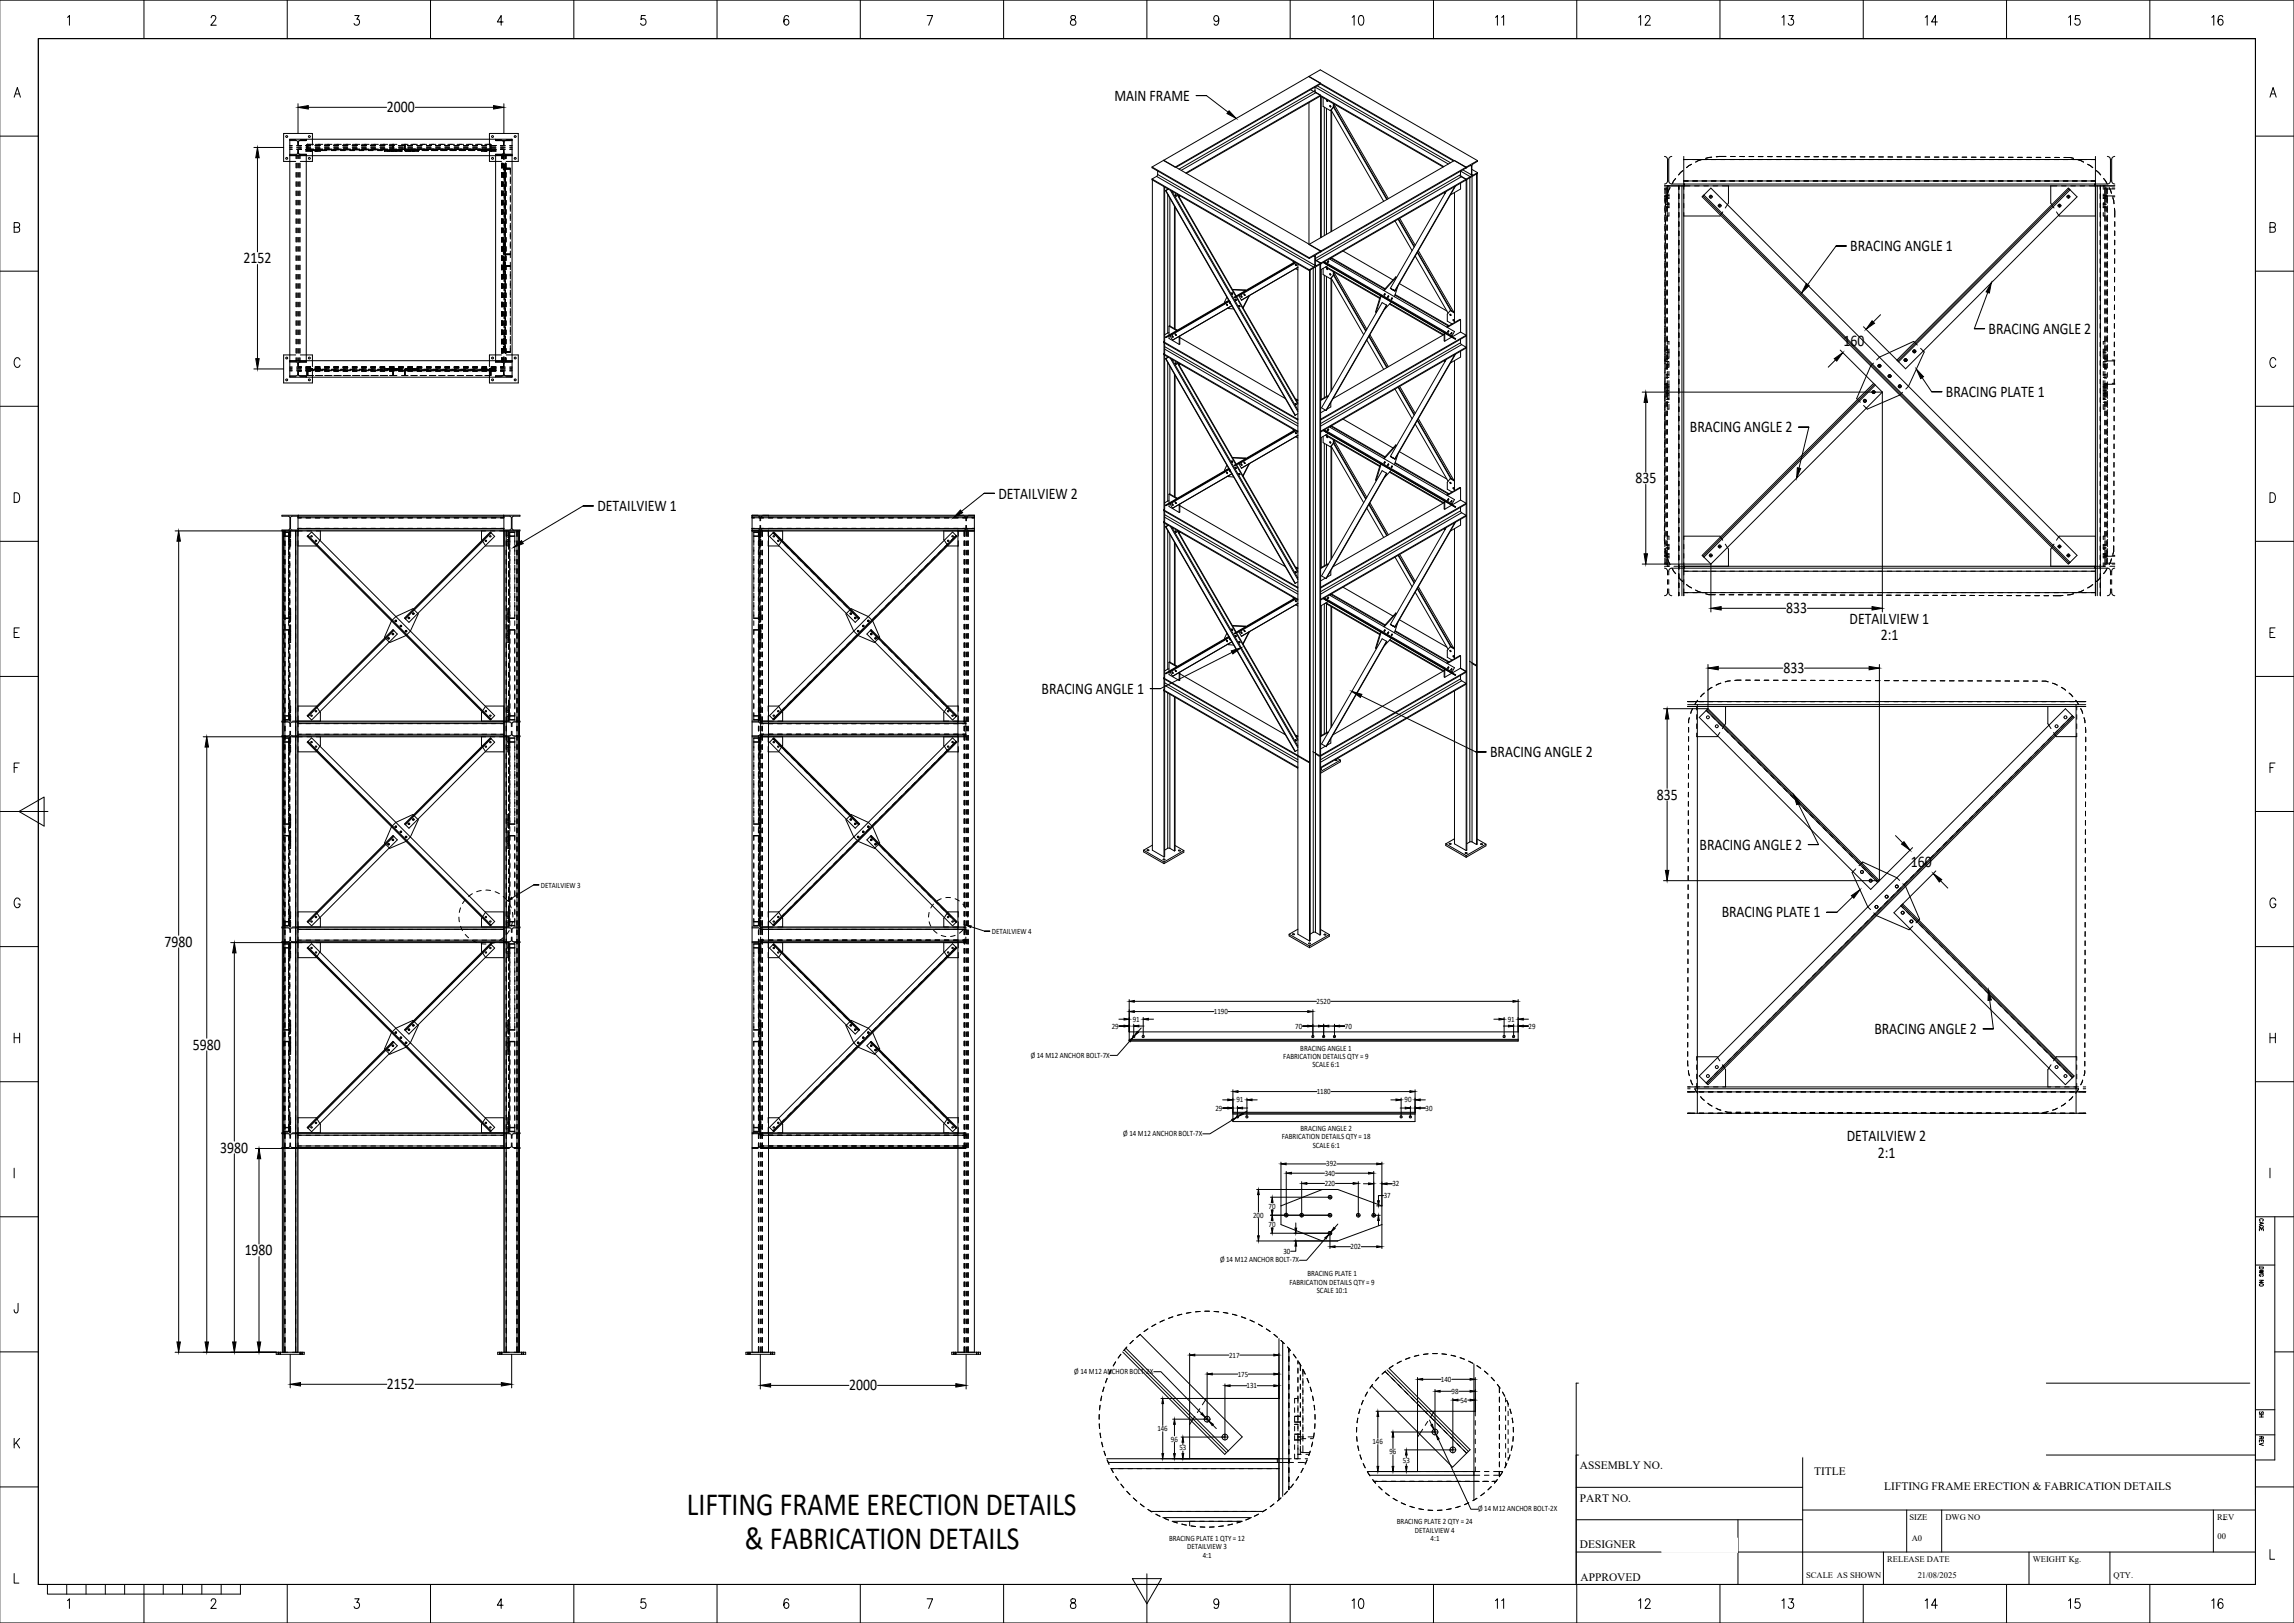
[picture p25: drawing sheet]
<svg xmlns="http://www.w3.org/2000/svg" width="1189mm" height="841mm" viewBox="0 0 1189 841" stroke-linecap="round" stroke-linejoin="round" font-family="sans-serif">
<defs><g id="words">
<g font-size="16.8">
<text x="356" y="785">LIFTING FRAME ERECTION DETAILS</text>
<text x="386" y="803">&amp; FABRICATION DETAILS</text>
</g>
<g font-size="8.4">
<text x="578" y="52">MAIN FRAME</text>
<text x="200" y="58">2000</text>
<text x="959" y="130">BRACING ANGLE 1</text>
<text x="126" y="136">2152</text>
<text x="1031" y="173">BRACING ANGLE 2</text>
<text x="955" y="179">160</text>
<text x="1008" y="206">BRACING PLATE 1</text>
<text x="876" y="224">BRACING ANGLE 2</text>
<text x="848" y="250">835</text>
<text x="517" y="258">DETAILVIEW 2</text>
<text x="310" y="265">DETAILVIEW 1</text>
<text x="926" y="318">833</text>
<text x="959" y="323">DETAILVIEW 1</text>
<text x="975" y="332">2:1</text>
<text x="924" y="349">833</text>
<text x="540" y="360">BRACING ANGLE 1</text>
<text x="772" y="392">BRACING ANGLE 2</text>
<text x="859" y="414">835</text>
<text x="881" y="440">BRACING ANGLE 2</text>
<text x="990" y="449">160</text>
<text x="892" y="475">BRACING PLATE 1</text>
<text x="85" y="491">7980</text>
<text x="971" y="536">BRACING ANGLE 2</text>
<text x="100" y="544">5980</text>
<text x="957" y="591">DETAILVIEW 2</text>
<text x="114" y="597">3980</text>
<text x="973" y="600">2:1</text>
<text x="127" y="651">1980</text>
<text x="201" y="720">2152</text>
<text x="440" y="721">2000</text>
</g>
<g font-size="5.9">
<text x="819" y="761">ASSEMBLY NO.</text>
<text x="940" y="764">TITLE</text>
<text x="977" y="772">LIFTING FRAME ERECTION &amp; FABRICATION DETAILS</text>
<text x="819" y="778">PART NO.</text>
<text x="819" y="802">DESIGNER</text>
<text x="819" y="819">APPROVED</text>
</g>
<g font-size="4.4">
<text x="990" y="788">SIZE</text>
<text x="1008" y="788">DWG NO</text>
<text x="1149" y="788">REV</text>
<text x="1149" y="798">00</text>
<text x="991" y="799">A0</text>
<text x="978" y="809">RELEASE DATE</text>
<text x="1054" y="809">WEIGHT Kg.</text>
<text x="936" y="818">SCALE AS SHOWN</text>
<text x="994" y="818">21/08/2025</text>
<text x="1095" y="818">QTY.</text>
</g>
<g font-size="4.2">
<text x="280" y="460">DETAILVIEW 3</text>
<text x="514" y="484">DETAILVIEW 4</text>
<text x="682" y="520">2520</text>
<text x="629" y="525">1190</text>
<text x="576" y="533">29</text>
<text x="587" y="529">91</text>
<text x="671" y="533">70</text>
<text x="697" y="533">70</text>
<text x="781" y="529">91</text>
<text x="792" y="533">29</text>
<text x="674" y="545">BRACING ANGLE 1</text>
<text x="534" y="548">Ø 14 M12 ANCHOR BOLT-7X</text>
<text x="665" y="549">FABRICATION DETAILS QTY = 9</text>
<text x="680" y="553">SCALE 6:1</text>
<text x="682" y="567">1180</text>
<text x="630" y="575">29</text>
<text x="641" y="571">91</text>
<text x="728" y="571">90</text>
<text x="739" y="575">30</text>
<text x="674" y="586">BRACING ANGLE 2</text>
<text x="582" y="589">Ø 14 M12 ANCHOR BOLT-7X</text>
<text x="664" y="590">FABRICATION DETAILS QTY = 18</text>
<text x="680" y="595">SCALE 6:1</text>
<text x="687" y="604">392</text>
<text x="687" y="609">340</text>
<text x="687" y="615">220</text>
<text x="722" y="615">32</text>
<text x="717" y="621">37</text>
<text x="657" y="626">70</text>
<text x="649" y="631">200</text>
<text x="657" y="636">70</text>
<text x="700" y="647">202</text>
<text x="665" y="650">30</text>
<text x="632" y="654">Ø 14 M12 ANCHOR BOLT-7X</text>
<text x="668" y="666">FABRICATION DETAILS QTY = 9</text>
<text x="678" y="661">BRACING PLATE 1</text>
<text x="682" y="670">SCALE 10:1</text>
<text x="637" y="704">217</text>
<text x="557" y="712">Ø 14 M12 ANCHOR BOLT-2X</text>
<text x="641" y="713">175</text>
<text x="646" y="719">131</text>
<text x="747" y="716">140</text>
<text x="752" y="722">98</text>
<text x="757" y="727">54</text>
<text x="600" y="742">146</text>
<text x="607" y="747">96</text>
<text x="711" y="748">146</text>
<text x="611" y="752">53</text>
<text x="720" y="754">96</text>
<text x="727" y="758">53</text>
<text x="766" y="783">Ø 14 M12 ANCHOR BOLT-2X</text>
<text x="724" y="790">BRACING PLATE 2 QTY = 24</text>
<text x="733" y="794">DETAILVIEW 4</text>
<text x="606" y="799">BRACING PLATE 1 QTY = 12</text>
<text x="615" y="803">DETAILVIEW 3</text>
<text x="741" y="798">4:1</text>
<text x="623" y="807">4:1</text>
</g>
</g></defs>
<g fill="none" stroke="#000" stroke-width=".52">
<path d="M154 54v15M160 56h40M215 56h41M261 54v15M625 50h-5h5l11 8M678 53v74l76-44 6 4M679 46l69 40M681 47l1 1M681 45v2M681 47l-70 41M682 45l69 40M682 48l2 1-69 41"/>
<path d="M682 48l-70 40M683 44l69 40M684 50v73M685 50v73M686 51v4l3 2M686 56v66M687 56v65M688 52v1zM688 52h.1M689 55h1zM689 55h1M689 57l1 63"/>
<path d="M690 57l27 47M690 58v62M691 54v1M691 56l28 47M691 55l-2 2M691 55l28 48M691 54l29 49M132 76h15M150 73h4v2M150 72h115v123h-115zM150 72h3M150 77h1"/>
<path d="M150 75h1M150 76h1M154 77h2M154 75h2M154 76h2M154 78v2h-4M155 78v2h4v108h-4v2M156 72h3M159 77h3M159 75h2M159 77h2M159 76h2"/>
<path d="M159 72v1h-4v2M159 75l1 3h6M161 78h-2h10M161 78h.1M162 78h.1M162 75v-6h-15v15h6M162 78v6h-6M162 75h-3v3M163 77h4M163 75h3M163 77h3M163 76h3"/>
<path d="M163 78h3M163 75h4M164 78h.1M167 78h4M168 77h4M168 75h3M168 77h3M168 76h3M168 75h4M172 78h2M172 78h4M173 77h4"/>
<path d="M173 75h2M173 77h2M173 76h2M173 75h4M176 78h3M177 78h4M178 77h4M178 75h2M178 77h2M178 76h2M178 75h4M181 78h3"/>
<path d="M181 78h4M183 77h3M183 75h2M183 77h2M183 76h2M183 75h3M186 78h3M186 78h4M187 77h4M187 75h3M187 77h3M187 76h3"/>
<path d="M187 75h4M191 78h2M191 78h4M192 77h4M192 75h3M192 77h3M192 76h3M192 75h4M196 78h2M196 78h4M197 77h4M197 75h2"/>
<path d="M197 77h2M197 76h2M197 75h4M201 78h7M201 78h.1M202 78h.1M202 77h4M202 75h2M202 77h2M202 76h2M202 75h4M203 78h.1"/>
<path d="M204 75v3M204 78h.1M205 78h.1M206 78h.1M207 77h47M207 75h2M207 77h2M207 76h2M207 78h.1M208 75h3M208 78h.1M208 78h-9h9"/>
<path d="M210 75v3h7M210 75v3h3M210 78h.1M211 78h6M211 75h3M211 77h3M211 76h3M212 78h.1M213 78h.1M213 75h3M214 78h.1M214 78h3"/>
<path d="M215 78h.1M216 75h3M216 77h3M216 76h3M218 75h3M219 78h3M221 75h2M221 77h2M221 76h2M222 75h4M223 78h4M224 78h3"/>
<path d="M226 75h2M226 77h2M226 76h2M227 75h4M228 78h4M229 78h3M231 75h2M231 77h2M231 76h2M232 75h3M233 78h4M234 78h3"/>
<path d="M235 75h3M235 77h3M235 76h3M237 75h3M238 78h3M240 75h3M240 77h3M240 76h3M242 75h3M243 78h3M245 75h2M245 77h2"/>
<path d="M245 76h2M246 75h4M247 78h10h-3M248 78h3M250 78h2M250 75h2M250 77h2M250 76h2M251 75h3v2M251 78h.1M252 78h.1M253 78h3"/>
<path d="M254 75v-6h15v15h-7M254 78v6h6M254 78h.1M254 75v3M254 77l1 1M255 77h2M255 75h2M255 76h2M257 72v1h8M257 72h3M259 77h3M259 75h3"/>
<path d="M259 76h3M260 73h1v2M261 78v1l-1 1M261 78v2h1M262 73h-1v2M262 72h3M264 77h1M264 75h1M264 76h1M265 72v1M265 80v1M265 80h-8v108h8"/>
<path d="M133 82v49M150 80h9M150 81h115M153 80v2M153 85v2M153 89v3M153 94v3M153 99v2M154 80v2M154 85v2M154 89v3M154 94v3"/>
<path d="M154 99v2M155 80v2M155 85v2M155 89v3M155 94v3M155 99v2M257 80h8M260 80v2M260 85v2M260 89v3M260 94v3M260 99v2"/>
<path d="M261 87h1M261 80v3M261 85v2M261 89h1M261 90h1M261 88h1M261 80v2M261 89v3M261 94v3M261 99v2M261 85v47h3M261 90v2"/>
<path d="M261 87h3M261 85l1 4M262 91v3M262 95v3M262 87h2v3M262 87v48M262 80v2M262 85v2M264 92v3M264 97v3M597 87l82 47M597 93l82 47"/>
<path d="M597 87l6-4 82 47M597 93v348l6 3M599 91l-2 2M599 91l82 47M600 90l-1 1M600 89v1M600 90l81 47M603 83l75-43 6 3-75 44zM603 97v80M604 97v80h-1M604 99l67 116M604 99h.1"/>
<path d="M604 99l1-1-1 1M605 98h.1M607 99l66 114M607 99l66 113M748 87l-64-37-69 40M749 100h.1M749 99l-28 50 2 2M753 83l-69-39-75 43M754 100v67M754 97l-31 54M754 96l-31 55M756 91l4 2"/>
<path d="M757 91v1M757 91v-2l5 3M757 91l-75 43M757 95v3l-5 3M757 92l3 1M757 92l-75 43M758 88l5 3M760 93v348M760 93l-76 43M762 92v344M762 86h1M762 86l-2 1"/>
<path d="M762 92l-2 1M763 91l-1 1M763 86v5M763 90v1M763 88l3 1M763 91v345M765 90v348zM766 83l-3 3v4M766 89l-6 4M766 83l-82-47-6 4 82 47M766 89l-3 2M766 83l-6 4"/>
<path d="M863 81h1v2v11v1h-1M863 96h233M863 97h1M863 98h.1M863 98v2M863 97v8M864 96v9M865 96v2M865 97l-1 3M866 81l-1 1v1v11v1h1h226h1l1-1v-11l-1-2h-1M868 92l-1 3M870 96v213"/>
<path d="M872 96v213M872 88l-2 3M873 81v228M873 83h213M873 94h213M873 95v1M877 85l-3 2M882 83l-3 1M887 81l-3 1M894 81h-5M896 96v9l-2 3M897 81h2"/>
<path d="M902 81h2M906 81h3M911 81h3M916 81h2M921 81h2M926 81h2M930 81h3M935 81h3M940 81h2M945 81h2M950 81h2M954 81h3"/>
<path d="M959 81h3M964 81h2M969 81h2M974 81h2M978 81h3M983 81h3M988 81h2M993 81h2M998 81h2M1002 81h3M1007 81h3M1012 81h2"/>
<path d="M1017 81h2M1022 81h2M1026 81h3M1031 81h3M1036 81l2 1M1041 82h2M1046 82h2M1050 82h3M1055 82h3M1060 82h2M1063 96v9l1 3M1065 82h2"/>
<path d="M1070 82h5M1072 98v-1l-89 90M1072 98h1M1072 98l-88 89M1073 98l3 4-88 89-4-4M1073 98l-89 89M1077 83l3 1M1082 85l3 2M1086 95v1M1086 81v228M1086 88l3 3M1087 96v213"/>
<path d="M1089 96v213M1090 96v2M1090 92l2 3M1091 96v9M1091 97h1M1091 97v8M1092 98h-1M1092 98h4M1092 98v2M1093 97l1 3M1095 97h1M1096 81l-1 1-1 1v11l1 1h1"/>
<path d="M153 104v2M153 109v2M153 113v3M153 118v3M154 104v2M154 109v2M154 113v3M154 118v3M155 104v2M155 109v2M155 113v3M155 118v3"/>
<path d="M260 104v2M260 109v2M260 113v3M260 118v3M261 104v2M261 109v2M261 113v3M261 118v3M262 100v3M262 105v3M262 110v3M262 115v3"/>
<path d="M262 119v3M264 101v4M264 106v4M264 111v3M264 116v3M605 101v72M606 103v66M609 107v63M609 101l1 1M609 101h.1M610 101l30 53M610 101l31 52"/>
<path d="M611 102h.1M611 101v1M723 115l9 15M725 114l8 14M725 113l8 15M725 113l8 14M863 102h1M863 102h.1M863 102v3M863 107v3M863 111v4M863 116v4"/>
<path d="M863 119v2M863 114v3M863 109v3M863 101v1M863 107h2M863 103h2M863 101h2M863 106h2M863 112v3M863 117v2M864 102l-1 5M864 105v5"/>
<path d="M864 110v5M864 117v2M864 105h1M865 110v2h-1M865 101v2M865 105v3M883 102l189 190M883 101l190 190M886 102h1M886 102a.8 .8 0 0 0 1 1 .8 .8 0 0 0 0-1M886 102a.8 .8 0 0 1 1-1 .8 .8 0 0 1 0 1M887 101v2"/>
<path d="M890 107h2M890 107a.8 .8 0 0 0 1 0 .8 .8 0 0 0 1 0M890 107a.8 .8 0 0 1 1-1 .8 .8 0 0 1 1 1M891 106v1M893 110l-2 2h-18M1066 110l1 2h19M1067 107h1M1067 106v1M1071 102h2M1072 101v2M1090 110v2h1M1090 105h1"/>
<path d="M1090 107h1M1090 103h1M1090 101h1M1090 106h1M1090 101v2M1090 105v3M1091 102h1M1091 105v5M1091 110v5M1091 117v2M1091 101l1 1M1091 107v3"/>
<path d="M1091 112v3M1092 102h4M1092 102v3M1092 107v3M1092 111v4M1092 116v4M1095 102h1M1095 102l1 4M1096 108v4M1096 120v2M1096 115v2M133 137v49"/>
<path d="M153 123v2M153 128v2M153 133v2M153 137v3M154 123v2M154 128v2M154 133v2M154 137v3M155 123v2M155 128v2M155 133v2M155 137v3"/>
<path d="M260 123v2M260 128v2M260 133v2M260 137v3M261 133v9M261 127h1M261 128h1M261 129h1M261 130h1M261 132h1M261 133h1M261 134h1"/>
<path d="M261 136h1M261 137h1M261 140h1M261 138h1M261 129h.1M261 140h.1M261 131h.1M261 139h.1M261 128h.1M261 136h.1M261 123v2M261 128v2"/>
<path d="M261 133v2M261 137v3M261 133v13M261 125v6h1M261 138h3M262 129v3h2M262 137l2 1M262 124v3M262 134v7M262 136v4M264 121v3M264 125v4"/>
<path d="M264 130v4M264 136v4M670 135v1M671 136l-31 18M672 137v1M672 137h.1M672 136l-30 17M672 139l1 1M673 137v347l6 4M673 139l-30 17M679 134h.1M679 140v348"/>
<path d="M681 139v344M681 133h.1M681 138l-2 2M681 133l-2 1M681 137v1M681 133v4M682 137v1M682 138v345M682 135l3 1M682 135l2 1M684 130l76-43-76 44zM684 136v348"/>
<path d="M685 130l-3 2v5M685 136l-3 2M685 130l-6 4M685 136l-6 4M685 140v67M686 139v3l3 2M686 136l1 1M686 136l67 38M687 138l28 17M687 138l28 16M687 137l-1-1 68 40M687 137l67 39"/>
<path d="M688 139v1zM688 139h.1M688 140h.1M688 137l-4 3M688 135v1M688 135h.1M689 135h.1M689 135l-1 1M689 134l65 38-1 2M689 134h1l28 16M690 134l28 16M696 130l26 15"/>
<path d="M733 133l17 29M734 131l18 30M735 131l17 30M735 130l18 32M863 121v3M863 126v3M863 131v3M863 135v4M863 138v3M863 133v3M863 129v2M863 124v2"/>
<path d="M863 136v3M864 121v3M864 126v3M864 131v3M864 136v3M952 127h5h-5l-15 20M1091 121v3M1091 126v3M1091 131v3M1091 136v3M1092 121v3M1092 126v3"/>
<path d="M1092 131v3M1092 135v4M1096 139v2M1096 134v2M1096 129v3M1096 124v3M153 142v3M153 147v2M153 152v2M153 157v2M154 142v3M154 147v2"/>
<path d="M154 152v2M154 157v2M155 142v3M155 147v2M155 152v2M155 157v2M260 142v3M260 147v2M260 152v2M260 157v2M261 141h1M261 142v3"/>
<path d="M261 147v2M261 152v2M261 157v2M261 147v4M261 152v4M261 157v3M262 142v4M262 147v4M262 151v4M262 156v4M262 141v4M262 146v3"/>
<path d="M262 150v4M262 155v4M262 160v4M264 141v4M264 146v3M264 150v4M264 155v4M264 160v4M635 156h2l-33 19M635 156l-31 19M636 158h.1M636 154l-1 3"/>
<path d="M636 160h3M637 156h-2M637 156l-31 18M637 157h1zM637 157h.1M638 152h1zM638 158l-30 18M639 152h.1M640 155l1 1M640 155h.1M641 154l32 55M642 153l-2 1"/>
<path d="M642 153l1 3M642 158l1 1M643 153l1 1M643 153h.1M644 155l-1 1M645 152v1zM645 152v1M645 152h.1M645 150v1M645 153h.1M645 150h-6h6M645 150h.1"/>
<path d="M645 150l1 1M647 154h.1M647 153v1M647 154l-3 5 3-5M686 143v63M687 143v62M689 142h1M690 144h-1M690 144v59M690 144l17 29M690 145v57M691 141v2"/>
<path d="M691 143l-2 1M691 143l17 29M691 142v1M691 142v-1l17 30M691 142l-1 2M691 142l17 29M715 153h.1M715 153l-2 9M718 152l-1 1M718 152h.1M719 158l-32 55M719 158l-3-1-31 54 2 2"/>
<path d="M719 153v1M719 153h.1M720 158l28 16M720 157l28 16M721 150l2 1M721 150h.1M721 157l-4 3M721 150h1M721 154v1M722 150h.1M723 151h.1M723 153l28 16"/>
<path d="M723 144h1M723 144l-6 6M724 144l-7 7M724 148l-1 6M725 147l25 14M863 140v4M863 145v3M863 150v3M863 155v3M863 159v4M863 153v2M863 157v3"/>
<path d="M863 148v2M863 143v2M863 141v2M863 160v3M864 141v2M864 145v3M864 150v3M864 155v3M864 160v3M1030 152l-7 18h6h-6M1091 141v2M1091 145v3"/>
<path d="M1091 150v3M1091 155v3M1091 160v3M1092 140v4M1092 145v3M1092 150v3M1092 155v3M1092 159v4M1096 153v3M1096 158v2M1096 148v3M1096 144v2"/>
<path d="M153 161v3M153 166v3M153 171v2M153 176v2M154 161v3M154 166v3M154 171v2M154 176v2M155 161v3M155 166v3M155 171v2M155 176v2"/>
<path d="M260 161v3M260 166v3M260 171v2M260 176v2M261 177h1M261 178h1M261 180h1M261 161v3M261 166v3M261 171v2M261 176v2M261 161v4"/>
<path d="M261 166v4M261 171v12M262 175v7h2M262 161v4M262 166v4M262 171v4M262 165v4M262 170v3M262 174v4M262 179v4M264 179v3h-3M264 165v4"/>
<path d="M264 170v3M264 174v4M603 177l69 40M603 177l69 41M603 178v5M604 178v5h-1M604 180l69 39M605 173h-1M606 172l-1 1M606 169l4 2M606 174v1l5 3M606 169v5"/>
<path d="M606 174l-2 1M606 174l2 2M608 174v1M608 176h.1M609 173l1 1M609 173h.1M610 171h.1M611 174v1M611 175v3M611 175h.1M611 175l55 32M708 176l9 15"/>
<path d="M709 174l10 17M710 174l9 16M710 173l10 17M713 162h.1M748 173h1M748 173l-57 34M748 173l1 4M749 173h-1M749 173v4M749 173h.1M750 169v1M750 170h.1"/>
<path d="M750 172h.1M751 171l-1 1M752 161l2 1M752 161l-2 2v3l3 2M752 163h.1M752 161h.1M752 174l2 2M752 172v1M752 172h.1M752 175l-3 2M753 174h.1M754 166h.1"/>
<path d="M753 166h1M757 178v1M757 176v2M757 178l-73 41M757 172l3 2-76 43M757 166l-7 4M757 166v6M757 172l-4 3M757 166l-7 3M757 179l3 1-76 43M757 179l-73 42M760 174l-76 44"/>
<path d="M863 164v4M863 169v3M863 174v3M863 179v12M863 172v2M863 177v2M863 167v2M863 162v3M863 165v2M863 179v3M864 165v2M864 169v3"/>
<path d="M864 174v4M864 179v8h-1M864 177h1v1M966 169l17 18M975 163l-4 4M994 179l-2-2-18 8-1 1M1091 179v8h1M1091 165v2M1091 169v3M1091 174v4M1091 177h-1v1M1091 174v3"/>
<path d="M1091 179v3M1092 164v4M1092 169v3M1092 174v3M1092 179v3M1096 177v3M1096 168v2M1096 172v3M1096 163v2M132 191h15M150 188h4v2M150 191h1"/>
<path d="M150 187h115M150 187h9M150 195h3M150 190h1M150 192h1M153 184h-6v14h15v-6M153 181v2M153 185v2M154 191h2M154 190h2M154 192h2M154 192v3h-4"/>
<path d="M154 181v2M154 185v2M155 192v3h4M155 181v2M155 185v2M156 184h6v6M156 195h3M159 190h2M159 192h2M159 191v4h3M159 192v3M159 192h3"/>
<path d="M161 191v1M162 191v1M163 190h3M163 192h3M163 195h4M164 192h3M164 191h.1M164 191v1M166 191h-3v1M166 192h-7M167 192h4M168 191h3"/>
<path d="M168 190h3M168 192h3M168 195h4M168 192h4M171 191h-12h2v1M172 192h4M173 191h2M173 190h2M173 192h2M173 195h4M173 192h4M175 191h-3"/>
<path d="M177 192h4M178 191h2M178 190h2M178 192h2M178 195h4M178 192h4M180 191h-4M181 192h4M183 191h2M183 190h2M183 192h2M183 195h3"/>
<path d="M183 192h3M185 191h-4M186 192h4M187 191h3M187 190h3M187 192h3M187 195h4M188 192h3M190 191h-4M191 192h4M192 191h3M192 190h3"/>
<path d="M192 192h3M192 195h4M192 192h4M195 191h-4M196 192h4M197 191h12M197 190h2M197 192h2M197 195h4M197 192h4M199 191h.1M201 192h7"/>
<path d="M201 191v1M202 191v1M202 190h2M202 192h2M202 195h4M202 191h.1M202 192h4M203 191h.1M203 191v1M204 191v4M204 191v1M204 192v3"/>
<path d="M205 191v1M205 191h.1M206 191v1M207 190h2M207 192h2M207 191v1M208 195h3M208 192h4M208 191v1M209 191h-13M210 191v1M210 191h.1"/>
<path d="M211 190h3M211 192h3M212 191v1M213 192h-3v3M213 191h.1M213 195h3M213 192h4M214 191v1M214 191h.1M214 192h3M215 191v1M216 190h3"/>
<path d="M216 192h3M217 191h.1M218 195h3M218 192h3M219 191h-8v1M219 192h3M221 191h2M221 190h2M221 192h2M222 195h4M222 192h4M224 192h3"/>
<path d="M226 191h2M226 190h2M226 192h2M227 195h4M227 192h4M229 192h3M231 191h2M231 190h2M231 192h2M232 195h3M232 192h4M234 192h3"/>
<path d="M235 191h3M235 190h3M235 192h3M237 195h3M237 192h4M238 192h3M240 191h3M240 190h3M240 192h3M242 195h3M242 192h3M243 192h3"/>
<path d="M245 191h2M245 190h2M245 192h2M246 195h4M246 192h4M248 192h3M250 191h2v1M250 190h2M250 192h2M251 192h3M251 191v1M252 191h.1"/>
<path d="M254 191v1M254 191v4M254 192v3h-3M254 191h3h-47v4M255 191l-1 1M255 190h2M255 192h2M256 191l-3 1M257 187h8M257 195h3M259 191h3M259 190h3"/>
<path d="M259 192h3M260 184h-6v6M260 188h1v2M260 181v2M260 185v2M261 180v3M261 185v2M261 192v2l-1 1M261 181v2M261 192v2l1 1M262 188h-1v2M262 185v2"/>
<path d="M262 184h7v14h-15v-6M262 195h3M264 191h1M264 190h1M264 192h1M265 187v1M265 195h.1M265 195h-8M603 183l69 40M603 183l69 41M603 184v80M604 184v80h-1"/>
<path d="M604 181l69 40M604 186l67 116M605 185h.1M605 188v72M605 185l-1 1M606 190v66M607 186l66 114M607 186l66 113M609 194v63M609 194v64M609 188l1 1M609 188h.1"/>
<path d="M610 188l30 53M610 188l31 52M611 188v1M611 189h.1M749 187h.1M749 186l-28 51M754 187v67M754 184l-31 54M757 182v3l-5 3M760 180l-76 44M863 187h2M863 199v1"/>
<path d="M863 199h1M863 193v3M863 196v10M863 191v2M863 191h1M863 183h2M863 186h2M863 181h2M863 184v3M863 189v2M863 194v2M863 199v7"/>
<path d="M863 199h2M863 196h2M863 189h2M863 190h2M863 194h2M864 188v3M864 192v4M864 197v10M864 190h1M864 182h1M864 185h1M865 181v4"/>
<path d="M865 188v2M865 192v3M865 197v10M951 187l-4 3M954 181l22 22M971 188l-2 2-7 17 2 1M971 199l-89 89h1M971 199l-88 89M972 200l-89 89M973 190h2M973 190a.8 .8 0 0 0 1 0 .8 .8 0 0 0 1 0M973 190a.8 .8 0 0 1 1-1 .8 .8 0 0 1 1 1"/>
<path d="M973 190a.7 .7 0 0 0 1 0 .7 .7 0 0 0 1 0M974 189v1M979 195h1M979 195a.8 .8 0 0 0 0 1 .8 .8 0 0 0 1-1M979 195a.8 .8 0 0 1 0-1 .8 .8 0 0 1 1 1M979 194v2M983 187h1M985 199v2M987 187h1M987 187a.8 .8 0 0 1 1-1 .8 .8 0 0 1 0 1M987 187a.8 .8 0 0 0 1 0M988 186v1"/>
<path d="M991 182h2M991 182a.8 .8 0 0 0 1 1 .8 .8 0 0 0 1-1M991 182a.8 .8 0 0 1 1-1 .8 .8 0 0 1 1 1M992 181v2M995 180l2 2-8 18-1 2M996 196l5 7h5h-5M1090 190h1M1090 181v4M1090 188v2M1090 192v3M1090 197v10M1090 183h1"/>
<path d="M1090 186h1M1090 181h1M1090 199h1M1090 196h1M1090 189h1M1090 194h1M1090 182h1M1090 185h1M1091 188v3M1091 192v4M1091 197v10M1091 191h.1"/>
<path d="M1091 199h1M1091 184v3M1091 189v2M1091 194v2M1091 199v7M1092 187h-2M1092 187h4M1092 184v3M1092 188v3M1092 193v3M1092 198v4M1095 187h1"/>
<path d="M1095 199h1M1096 196v3M1096 187v2M1096 192v2M1096 182v2M1096 199l-5 1M671 215h.1M672 209v1M672 207l1 1M672 207h.1M672 207h1M672 217v1"/>
<path d="M673 217h-1M673 217l-1 1M673 214l-2 1M687 212l-3 2M688 205l-4 3M688 205l-4 2M688 205h.1M690 209v2l-2 1M696 217l26 15M723 202l9 15M725 201l8 14M725 200l8 14"/>
<path d="M733 220l17 29M734 218l18 30M735 218l17 30M735 217l18 32M851 203h125M853 209v35M863 207v19M863 205v3M863 208v3M863 213v2M863 218v2M863 201h2"/>
<path d="M863 208h2M863 204h2M863 202h2M863 207h2M864 208v4h1v-2M864 213v2M864 218v2M864 200h1M864 207h1M864 205h1M966 208h1M966 208a.8 .8 0 0 0 1 0"/>
<path d="M966 208a.8 .8 0 0 1 0-1 .8 .8 0 0 1 1 1M966 208a.7 .7 0 0 0 1 0M966 207v1M970 203a.8 .8 0 0 0 1 1 .8 .8 0 0 0 1-1M970 203a.8 .8 0 0 1 1-1 .8 .8 0 0 1 1 1M970 203a.7 .7 0 0 0 1 1 .7 .7 0 0 0 1-1M971 202v2M976 203v114M976 203l-89 89M984 200h1M984 200a.8 .8 0 0 0 1 1 .8 .8 0 0 0 0-1M984 200a.8 .8 0 0 1 1-1 .8 .8 0 0 1 0 1"/>
<path d="M986 203l-1 2-17 7-2-2M1090 200h1M1090 201h1M1090 208h1M1090 204h1M1090 202h1M1090 207h1M1090 205h1M1091 203h.1M1091 208v4h-1v-2M1091 213v2M1091 218v2"/>
<path d="M1091 208v3M1092 203v3M1092 207v4M1092 212v4M1092 217v4M1096 216v2M1096 211v2M1096 201v3M1096 206v2M639 239h.1M645 240h.1M645 238h.1"/>
<path d="M645 237h-6l6 1M645 237v1M645 237l1 1M670 222v1M671 223l-31 18M672 224v1M672 223l-30 17M672 226l1 1M672 223v1M673 223h-1M673 226l-30 17M673 224h-1"/>
<path d="M685 227v67M686 226v3l3 3M686 223l1 1M686 230v63M686 223l67 38M687 225l28 17M687 225l28 16M687 224l-1-1 68 40M687 224l67 39M687 230v63M688 226v1M688 225l-4 2"/>
<path d="M688 222v1M688 222h.1M689 221l65 38-1 2M689 229h1M689 222l1-1 28 16M690 231l-1 1M690 231v59M690 231l17 30M690 221l28 16M690 232v57M691 228v2M691 230l-2 2"/>
<path d="M691 230l17 29M691 229v1M691 228v1M691 229l-1 2M691 230l17 28M691 228l17 30M718 239l-1 1M718 239h.1M721 237l2 1M721 237l1 1M721 237h.1M722 238h.1"/>
<path d="M723 238h.1M723 240l28 16M723 231h1M723 231l-6 7M724 231l-7 7M724 235l-1 6M725 234l25 14M863 239v2M863 225v2M863 227v13M863 223v2M863 227v3"/>
<path d="M863 232v3M863 237v2M864 223v2M864 227v3M864 232v3M864 237v2M937 221h-5h5l-5 22M1091 223v2M1091 227v3M1091 232v3M1091 237v2M1092 222v4"/>
<path d="M1092 227v3M1092 231v4M1092 236v4M1096 235v2M1096 240v2M1096 230v2M1096 225v3M1096 220v3M510 256h5h-5l-12 9M605 260l-1 1M606 260h-1M606 256l4 2"/>
<path d="M606 256v5M606 256h.1M610 258h.1M635 244l2-1-33 19M635 244l-31 18M636 245h.1M636 241l-1 3M636 247h3M637 243l-2 1M637 243l-31 18M637 244l1 1zM637 244h.1"/>
<path d="M638 245l-30 18M640 242l1 1M640 242h.1M641 241l32 56M641 241l32 55M642 240l-2 1M642 240l1 3M642 245l1 1M642 245h.1M643 241h1zM643 240l1 1M644 242l-1 1"/>
<path d="M644 241h.1M647 241h.1M647 240v1M647 241l-3 6 3-6M713 249h.1M715 240h.1M715 240l-2 9M719 245l-32 55M719 245l-3-1-31 54 2 2M719 241h1h-1zM719 240v1M720 245l28 16"/>
<path d="M720 244l28 17M721 244l-4 4M721 242h.1M749 260h-1M749 260h.1M750 256v1M750 257h.1M751 259h-1M751 259h.1M752 248l2 1M752 248l-2 2v4l3 1M752 250h.1"/>
<path d="M752 260h.1M753 253h1M757 259l-4 2M757 259l3 2-76 43M757 253l-7 4M757 253v6M757 253l-7 3M853 251v36M863 258v3M863 249v2M863 253v3M863 241v9"/>
<path d="M863 251v3M863 255v4M863 242v2M863 247v2M863 256v3M864 242v2M864 247v2M864 251v3M864 256v3M1091 242v2M1091 247v2M1091 251v3"/>
<path d="M1091 256v3M1092 241v4M1092 246v4M1092 251v3M1092 255v4M1096 259v2M1096 249v3M1096 254v2M1096 244v3M91 275h178h-3l-1-1v-6l4-1h-123l4 1v6l-4 1M146 275v426M147 275v426"/>
<path d="M147 278h3M147 276h3M148 275v426M150 276h.1M150 276v7M150 276v4h1M150 278h1M150 280h1M150 276h-3v7M150 275v5M151 278h-4M151 275v3"/>
<path d="M151 268l113-1 1 1v6l-1 1h-113v-1zM153 275v426M154 275v426M154 274h107M154 268h107M154 267v434M155 267h.1M155 275h.1M159 278l95 95M160 278l1-2 95 95-1 2M160 278h-1M160 278l95 95"/>
<path d="M166 275a8 8 0 0 1-2 8h-10M250 275a8 8 0 0 0 2 8h9M254 276l-44 44M254 276h1M255 276l1 2-44 45-2-2M255 276l-45 45M261 267h.1M261 275h.1M261 267v434M262 275v426M263 278h4M263 280h1"/>
<path d="M263 278h1M263 275v3M264 278h3M264 276h3v7M264 275v5M264 276v4h-1M264 276h.1M264 276h3M264 276v7M268 275v426M269 275v426M302 262h6h-6l-31 19"/>
<path d="M390 275h115M390 267h115M390 274h115M390 268h115M391 278h3M391 276h2M393 267l1 1v2M393 275v3M393 276h1M393 276v7M394 276v4M394 278h.1"/>
<path d="M394 272v2l-1 1M394 275v5M394 280h.1M394 276h-3v7M394 272v2l1 1M394 278h-3M394 275v3M395 267l-1 1v2M395 275v3M398 267h.1M398 275v426M401 276l44 45-1-1"/>
<path d="M401 276l1 1M401 276l44 44-2 3-44-45 2-2M401 276h.1M401 276l44 44M403 279l2 2M406 275a8 8 0 0 1-3 8h-5M489 275a8 8 0 0 0 2 8h6v-3M495 278l-1-2-95 95 2 2 95-95M495 278h1M495 278l-94 95 2-3M495 278l-2 2M496 278l-95 95"/>
<path d="M496 267h.1M496 275v426M497 275v3M500 267v1l1 2M500 275v3M501 272l-1 2v1M501 275v3M501 272v2l1 1M502 267l-1 1v2M502 275v3M603 270l69 41M603 264l69 40"/>
<path d="M603 264l69 41M603 265v5M603 271v80M604 265v5h-1M604 271v80h-1M604 268l69 40M604 267l69 40M604 273l67 116M604 273h.1M604 273l1-1-1 1M605 272h.1M605 275v72"/>
<path d="M606 261v1l5 4M606 277v66M606 261l-2 1M606 261l2 2M607 273l66 114M608 261v1M608 261h.1M608 263h.1M609 275l1 1M609 260l1 1M609 260h.1M609 275h.1"/>
<path d="M610 275l30 53M610 275l31 53M611 261v1M611 262v4M611 275v1M611 276h.1M611 262h.1M611 262l55 32M708 263l9 16M709 261l10 17M710 261l9 16M710 261l10 16"/>
<path d="M748 260h1M748 260l-57 34M748 260l1 4M749 260v4M749 274h.1M749 273l-28 51 2 1M752 262l2 1M752 262l-3 2M754 274v67M754 271l-31 54M757 265v1M757 263v2"/>
<path d="M757 265l-73 42M757 269v3l-5 3M757 266l3 1-76 44M757 266l-73 42M760 261l-76 44M760 267l-76 44M863 277v5M863 268v2M863 273v2M863 263v2M863 260v4M863 265v4"/>
<path d="M863 270v4M863 275v3M863 279v4M863 261v2M863 266v2M863 271v2M864 261v2M864 266v2M864 271v2M864 275v5M864 278h1v2M873 278h18l2 2"/>
<path d="M1086 278h-19l-1 2M1091 278h-1v2M1091 261v2M1091 266v2M1091 271v2M1091 275v5M1091 275v3M1092 260v4M1092 265v4M1092 270v4M1092 275v3M1092 279v4"/>
<path d="M1095 278v2M1095 268v3M1095 273v3M1095 264v2M93 280v205M147 283v4M147 288v4M147 293v4M147 298v4M150 283v4M150 288v4M150 293v4"/>
<path d="M150 298v4M150 281h1M150 281v4M150 286v3M150 291v3M150 296v3M150 280v5M151 280v3h-1M263 280v3h1M263 281h1M264 280v5M264 286v3"/>
<path d="M264 291v3M264 296v3M264 281v4M264 283v4M264 288v4M264 293v4M264 298v4M267 283v4M267 288v4M267 293v4M267 298v4M391 283v4"/>
<path d="M391 288v4M391 293v4M391 298v4M393 280v3M393 285v3M393 290v2M393 295v2M393 300v2M393 283v4M393 288v4M393 293v4M393 298v4"/>
<path d="M394 281h.1M394 281v4M394 286v3M394 291v3M394 296v3M394 280v5M394 285v4M394 290v4M394 295v4M394 300v4M394 285v3M394 290v2"/>
<path d="M394 295v2M394 300v2M394 280v3M395 280v3M395 285v3M395 290v2M395 295v2M395 300v2M407 282l1 2M410 286l2 1M414 289l1 2M417 292l2 2"/>
<path d="M420 296l2 2M424 299l1 2M474 299l-1 1M478 295l-2 2M481 292l-2 2M484 289l-1 1M488 285l-2 2M491 282l-1 1M500 280v3M500 285v3M500 290v2M500 295v2"/>
<path d="M500 300v2M501 280v3M501 285v3M501 290v2M501 295v2M501 300v2M502 280v3M502 285v3M502 290v2M502 295v2M502 300v2M609 281v63"/>
<path d="M609 282v63M672 296v1M672 296h.1M672 294l1 1M672 294h.1M672 294h1M687 300l-3 1M687 300h.1M688 292l-4 3M688 292l-4 2M688 292v1M690 296v2l-2 1"/>
<path d="M723 289l9 15M725 288l8 14M725 287l8 14M851 292h36M863 294l1 1v3M863 288h1M863 293h2M863 292h.1M863 288h.1M863 288l2 1M863 284v4M863 289v3"/>
<path d="M863 284l1 3M863 291v1M863 287h2M863 282h2M863 284h2M863 280v3M863 285v7M864 280v4M864 285v8M864 285h1M864 290l1 3M865 298v-3l1-1h226l2 1v3"/>
<path d="M865 282v2M865 287v2M865 292v1M867 295l1 2M868 293h223M870 299l2 2M873 296h213M873 293v1M883 288v1M883 289l4 3M886 288h1M886 288a.8 .8 0 0 1 1-1 .8 .8 0 0 1 0 1"/>
<path d="M886 288a.8 .8 0 0 0 1 1 .8 .8 0 0 0 0-1M887 287v2M887 292v25M890 283h2M890 283a.8 .8 0 0 0 1 1 .8 .8 0 0 0 1-1M890 283a.8 .8 0 0 1 1-1 .8 .8 0 0 1 1 1M891 282v2M894 282l2 3v8M1064 282l-1 3v8M1067 283h1M1067 282v2M1071 288h2"/>
<path d="M1072 287v2M1073 291l3-3-189-191-5 5 190 190M1073 291l-1 1M1086 293v1M1089 299l-3 2M1090 285h1M1090 287h1M1090 282h1M1090 284h1M1090 282v2M1090 287v2M1090 292v1"/>
<path d="M1091 292h1M1091 288h1M1091 280v4M1091 285v8M1091 291l1 1M1091 280v3M1091 285v7M1092 295l-2 2M1092 288l-2 1M1092 292h4M1092 288h4M1092 284v4"/>
<path d="M1092 289v3M1093 293h3M1094 290l-1 3M1095 292h1M1095 288h1M1095 283v4M1096 294l-1 1-1 3M147 317v3h3M147 302v5M147 307v4M147 312v4M150 302v5"/>
<path d="M150 307v4M150 312v4M150 317v3M150 318h1M150 320h1M150 300v4M150 305v4M150 310v3M150 315v3M150 315h1v6h-1M150 315v8v-3M150 319h1"/>
<path d="M214 318h1M263 318h1M263 320h1M263 319h1M264 315h-1v6h1M264 315v8v-3M264 300v4M264 305v4M264 310v3M264 315v3M264 302v5M264 307v4"/>
<path d="M264 312v4M264 317v3M267 317v3h-3M267 302v5M267 307v4M267 312v4M391 302v5M391 307v4M391 312v4M391 317v3h2M393 304v3M393 309v3"/>
<path d="M393 314v2M393 319v2M393 302v5M393 307v4M393 312v4M393 317v3M394 305v4M394 310v3M394 315v3M394 318h.1M394 320h.1M394 304v5"/>
<path d="M394 309v4M394 314v9v-3M394 315h.1M394 319h.1M394 304v3M394 309v3M394 314v7M395 304v3M395 309v3M395 314v2M395 319v2M427 303l2 1"/>
<path d="M430 306l2 2M434 309l2 2M437 313l2 2M441 318h.1M441 316l1 2M441 315l9 4 2 3 4 8-3 3-8-4-3-2-4-9zM454 319l-2 2M457 316l-1 1M461 312l-2 2M464 309l-2 2M468 306l-2 1M471 302l-2 2"/>
<path d="M500 304v3M500 309v3M500 314v2M500 319v2M501 304v3M501 309v3M501 314v2M501 319v2M502 304v3M502 309v3M502 314v2M502 319v2"/>
<path d="M670 310h.1M671 310l-31 18M672 311v1M672 311h.1M672 310l-30 17M672 313l1 1M672 304v1M673 310l-1 1M673 304h-1M673 313l-30 17M673 311h-1M673 305h-1"/>
<path d="M673 301l-2 1M685 314v67M686 310l68 40M686 310l1 1M686 313v67M686 310l67 38M687 313l28 16M687 312l28 16M687 311h.1M687 311l67 39M687 313v67M688 312l-4 2"/>
<path d="M688 310h.1M689 310h.1M689 310h-1M689 308l65 38-1 2M689 309l1-1 28 16M690 314v63M690 308l28 16M690 314v62M696 304l26 15M723 318h1M723 318l-6 7M724 318l-7 7"/>
<path d="M733 307l17 29M734 305l18 30M735 305l17 30M735 304l18 32M864 305v3l-1 1M864 300v3M865 305v3l1 1M865 300v3M873 307h213M874 303l3 2M879 306l3 1M884 308h5"/>
<path d="M891 308h3M892 315h33M896 308h3M901 308h2M906 308h2M910 308h3M915 308h3M920 308h2M925 308h2M930 308h2M935 308h2M937 315h33"/>
<path d="M939 308h3M944 308h3M949 308h2M954 308h2M959 308h2M963 308h3M968 308h3M973 308h2M978 308h2M983 308h2M987 308h3M992 308h3"/>
<path d="M997 308h2M1002 309h2M1007 309h2M1011 309h3M1016 309h3M1021 309h2M1026 309h2M1031 309h2M1035 309h3M1040 309h3M1045 309h2M1050 309h2"/>
<path d="M1055 309h2M1059 309h3M1069 309h-5M1075 308h-4M1080 306l-3 1M1085 303l-3 2M1094 305v3l-2 1M1094 300v3M1094 305l1 3 1 1M147 327h3M147 320h3M147 322v2"/>
<path d="M147 331v3M147 336v3M150 320v1M150 327h.1M150 322v2M150 327v2M150 331v3M150 336v3M150 327h1M150 329h.1M150 331h1M150 329h1"/>
<path d="M150 328h1M150 330h1M150 325h1M150 322h1M150 324h1M150 321h1M150 324v8M150 333v3M150 338v3M150 326h-3v3M150 324v9h1v-9M150 334v2"/>
<path d="M150 339v2M201 331h1M203 322l2-3 9-4 3 3-4 9-3 2-8 4-3-3zM203 329h1M204 327l-45 44M204 327h.1M204 327l2 2-45 44-1-2M204 327l-44 44M205 322h1M207 324h1M210 320v1M210 327h1"/>
<path d="M212 320h.1M263 327h1M263 331h1M263 329h1M263 328h1M263 330h1M263 325h1M263 322h1M263 324h1M263 321h1M263 324v9h1v-9M264 326h3v3"/>
<path d="M264 329h.1M264 320h3M264 334v2M264 339v2M264 324v8M264 333v3M264 338v3M264 320v1M264 327h.1M264 327h3M264 322v2M264 327v2"/>
<path d="M264 331v3M264 336v3M267 322v2M267 331v3M267 336v3M391 322v2M391 331v3M391 336v3M391 327h2M391 320h3M393 324v2M393 328v3"/>
<path d="M393 333v3M393 338v2M393 327h1M393 320l1 1M393 322v2M393 327v2M393 331v3M393 336v3M394 324v8M394 333v3M394 338v3M394 327h.1"/>
<path d="M394 329h.1M394 331h.1M394 328h.1M394 330h.1M394 325h.1M394 322h.1M394 324h.1M394 321h.1M394 324v12M394 326h-3v3M394 333h.1M394 338v2"/>
<path d="M395 324v2M395 328v3M395 333v3M395 338v2M443 320h1M444 327h1M447 324h1M450 322h.1M451 323l-2 1M451 327l-2 2 45 44 1-2M451 327l44 44M451 327l1 1"/>
<path d="M451 329h1M451 327l45 44M451 327h.1M453 331h1M454 329l1 2M457 333l2 2M461 336l1 2M464 340l2 1M500 324v2M500 328v3M500 333v3M500 338v2"/>
<path d="M501 324v2M501 328v3M501 333v3M501 338v2M502 324v2M502 328v3M502 333v3M502 338v2M636 332h.1M636 328l-1 3M636 334h3M637 330l-2 1"/>
<path d="M637 330l-31 18M637 331l1 1zM637 331h.1M638 333l-30 17M639 338l-38 19h-5h5M639 326v1M639 326h.1M640 329l1 1zM640 329l1 1M640 329h.1M641 328l32 56M641 330h.1"/>
<path d="M641 328l32 55M642 327l-2 1M642 327l1 3M642 332l1 1M643 328h1M643 328h.1M644 330h-1M645 327h.1M645 325h.1M645 324h-6l6 1M645 324v1M645 324l1 1"/>
<path d="M647 328h.1M647 328l-3 6 3-6M713 336h.1M715 327h.1M715 327l-2 9M718 326l-1 1M719 332l-32 55M719 332l-3-1-31 55 2 1M719 328h.1M720 332l28 16M720 331l28 17M721 331l-4 4"/>
<path d="M721 329h.1M722 325h.1M722 325l-1-1 2 1M723 325h.1M723 327l28 16M724 322l-1 6M725 321l25 14M752 335l2 1M752 335l-2 2v4l3 1M752 337h.1M752 335h.1M753 340h1"/>
<path d="M757 340l-7 4M757 340v6M147 340v3M147 345v3M147 350v3M147 355v3M147 360v3M150 340v3M150 345v3M150 350v3M150 355v3M150 360v3"/>
<path d="M150 342v4M150 347v4M150 352v4M150 357v3M150 344v2M150 348v3M150 353v3M150 358v2M264 344v2M264 348v3M264 353v3M264 358v2"/>
<path d="M264 342v4M264 347v4M264 352v4M264 357v3M264 340v3M264 345v3M264 350v3M264 355v3M264 360v3M267 340v3M267 345v3M267 350v3"/>
<path d="M267 355v3M267 360v3M391 340v3M391 345v3M391 350v3M391 355v3M391 360v3M393 343v2M393 348v2M393 352v3M393 357v3M393 340v3"/>
<path d="M393 345v3M393 350v3M393 355v3M393 360v3M394 342v4M394 347v4M394 352v4M394 357v3M394 343v3M394 348v3M394 343v2M394 348v2"/>
<path d="M394 352v3M395 343v2M395 348v2M395 352v3M395 357v3M413 360l-1 2M427 346l-2 2M467 343l2 2M471 346l1 2M474 350l2 2M478 353l1 2M481 357l2 1"/>
<path d="M500 343v2M500 348v2M500 352v3M500 357v3M501 343v2M501 348v2M501 352v3M501 357v3M502 343v2M502 348v2M502 352v3M502 357v3"/>
<path d="M603 351l75 44zM603 358l69 40M603 352v5M603 358v86M604 354l69 40M604 358l-1 86M604 352v5l-1 1M604 355l69 40M604 349l33-19zM605 347l-1 1M605 359v81M606 347h-1"/>
<path d="M606 343l4 2M606 343v5M606 348v2l5 3M606 348h.1M606 360v80M606 348l2 2M608 348v1M608 350h.1M609 347l1 1M609 347h.1M610 345v1M610 345h.1"/>
<path d="M611 349h.1M611 349v4M611 348v1M611 349l55 32M748 347h1M748 348l-57 33M748 347l1 4M749 347h-1M749 347v4M749 347h.1M750 344h.1M750 346h.1"/>
<path d="M751 346h-1M752 349l2 1M752 347h.1M752 349l-3 2M754 358v79l6 4M757 346l2 2M757 352v1M757 350v2M757 352l-73 42M757 346l-4 2M757 346l3 2-76 43M757 353l3 1-76 44"/>
<path d="M757 353l-73 42M760 348l-76 44M760 355l-76 43M762 343l3 2-2-1M883 359l-2 2M885 344v23M887 356l-2 2M890 346h34M892 354l-3 1M897 353h-3M902 352l-3 1M905 352h2"/>
<path d="M909 352h3M914 352h3M919 353h2M924 353h2M929 353h2M933 353h3M935 346h34M938 353h3M943 353h2M948 353h2M953 353h2M957 353h3"/>
<path d="M962 353h3M967 353h2M972 353h2M974 344v112M977 353h2M981 353h3M986 353h3M991 353h2M996 353h2M1001 353h2M1005 353h3M1010 353h3"/>
<path d="M1015 353h2M1020 353h2M1025 353h2M1029 353h3M1034 353h3M1039 353h2M1044 353h2M1049 353h2M1053 353h3M1058 353h3M1064 354l2 1M1068 356l2 2"/>
<path d="M1072 359l2 2M147 371h3M147 369v4h3M147 373h3M147 364v3M149 374h-3h4v3M150 364v3M150 369v4M150 373h.1M150 368h1M150 369h1M150 371h1"/>
<path d="M150 370h1M150 362v3M150 366v7M150 363v11h1v-3M150 366h1v3M150 379v2h-4v1M151 379v2h113h1v-2M151 377v-2v-1h113l1 1v2M152 374h112M154 366h10a8 8 0 0 1 2 8M154 375h107M155 374h.1"/>
<path d="M159 371h1M255 373h-1M261 374h.1M261 366h-9a8 8 0 0 0-2 8M263 369h1M263 368h1M263 371h1M263 370h1M263 371v3M264 366h-1v3M264 371h3M264 363v11"/>
<path d="M264 373h.1M264 362v3M264 366v7M264 373h3M264 364v3M264 369v4M265 379l1 2h3v1h-3M266 374h3h-3l-1 3M267 371h-3M267 369v4h-3M267 364v3M390 374h3l1 1"/>
<path d="M390 374h3M391 371h3M391 364v3M391 369v4h3M391 373h2M393 362v2M393 367v2M393 372v2M393 376v3M393 364v3M393 369v4M394 373h-1"/>
<path d="M394 371h.1M394 368h.1M394 369h.1M394 370h.1M394 362v3M394 366v7M394 374h107M394 366v3M394 362v12M394 376v3M394 362v2M394 379v5"/>
<path d="M394 371v8M395 372v2l-1 1h107M395 362v2M395 367v2M395 376v3M398 366h5a8 8 0 0 1 3 8M410 363l-2 2M484 360l2 2M488 363l1 2M491 367l2 2M494 370l1 1M496 371h-1"/>
<path d="M497 369v-3h-6a8 8 0 0 0-2 8M497 371v3M500 362v2M500 367v2M500 372v2M500 376v3M501 362v2M501 367v2M501 372v7M501 379v5M501 372v2M501 376v3"/>
<path d="M502 362v2M502 367v2M502 372v2M502 376v3M609 361v80M688 380l-4 2M688 380l-4 1M688 380h.1M705 361l60 29h5h-5M862 367h23M864 373v36M875 366h206"/>
<path d="M875 365h206M875 364h206M875 377v2M876 372l-1 3M877 367l-1 3M879 366v2M879 370v3M879 375v3M880 365v212M880 363l-2 2M884 368l-3 4 88 89 4-4M884 368l89 89"/>
<path d="M884 368l1 1M885 368h-1M885 368l89 89M885 367v1M885 367l89 89M887 371l2 2M891 374l1 2M891 380l-1 2h-11v-2M894 378l2 2M894 366v9l-1 3M1061 366v9l2 3M1064 380l2 2h10v-2"/>
<path d="M1066 378l-1 2M1070 375l-2 2M1071 373l3-2-190 190M1074 371l-4-4-189 191 3 3M1074 371l1 1-190 190M1074 371l-189 191M1076 363l1 2M1076 365v212M1076 366v2M1076 370v3M1076 375v3M1078 367l1 3"/>
<path d="M1080 372l1 3M1081 377v3M105 382h159M107 387v151M147 385h3M147 383h3M147 390v4M147 395v4M147 400v4M150 383h.1M150 383v6M150 390v4"/>
<path d="M150 395v4M150 400v4M150 387h1M150 385h1M150 382v4M150 388v3M150 393v3M150 398v3M150 386h1M150 382h-3v7M150 387v4M151 384h-4"/>
<path d="M151 387v3h-1M151 382v2M154 380h107M155 381v1M159 384l95 96 1-1M159 384l95 96M160 384l1-2 95 96-1 1M160 384h-1M160 384l95 95M166 382a8 8 0 0 1-2 8h-10M250 382a8 8 0 0 0 2 8h9M254 383l-44 44"/>
<path d="M255 383l-1-1-44 45M255 383l1 2-44 44-2-2M255 383l-45 44M261 381v1M263 384h4M263 387v3h1M263 386h1M263 387h1M263 385h1M263 382v2M264 385h3M264 382h3v7"/>
<path d="M264 382v4M264 387v4M264 393v3M264 398v3M264 388v3M264 383h.1M264 383h3M264 383v6M264 390v4M264 395v4M264 400v4M267 390v4"/>
<path d="M267 395v4M267 400v4M390 382h3M391 390v4M391 395v4M391 400v4M391 385h3M391 383h2M393 381v3M393 386v2M393 391v2M393 396v2"/>
<path d="M393 383h1M393 383v6M393 390v4M393 395v4M393 400v4M394 387h.1M394 385h.1M394 382v4M394 388v3M394 393v3M394 398v3M394 380l-1 1h-3"/>
<path d="M394 382h107M394 381v62M394 386h.1M394 382h-3v7M394 381h107M394 386v4M394 391v2M394 396v2M394 384h-3M395 381v3M395 386v2M395 391v2"/>
<path d="M395 396v2M401 383l-2 2 44 44 2-2M401 383l44 44M401 383l1 1M401 383h.1M403 386l2 1M406 382v4l-3 4h-5M407 389l1 2M410 392l2 2M414 396l1 1M417 399l2 2M481 399l-2 1"/>
<path d="M484 395l-1 2M488 392l-2 1M489 382a8 8 0 0 0 2 8h6v-3M491 388l-1 2M495 384l-1-2-95 96 2 1M495 384l1 1-95 95M495 384l-94 95M495 384l-2 3M496 384l-95 96M497 382v2M500 381v3M500 386v2"/>
<path d="M500 391v2M500 396v2M501 380h-107l1 1M501 386v2M501 391v2M501 396v2M501 381v3M502 381v3M502 386v2M502 391v2M502 396v2M671 389h.1"/>
<path d="M672 383v1M672 381l1 1M672 381h.1M672 381h1M672 398h.1M673 397l-1 1M673 398h-1M673 389h-2M680 390l4 2-2-1M684 398l1 1h-1M687 387l-3 1M690 383v2l-2 1"/>
<path d="M693 393l2 1M695 394l-11 6M695 394v1l-11 6M875 396v3M875 391v3M875 387v2M875 382v2M897 381l2 2M901 385l1 1M904 388l2 2M907 391l2 2M911 395l2 2"/>
<path d="M914 398l2 2M1046 399l-2 2M1049 395l-1 2M1053 392l-2 2M1056 389l-1 1M1060 385l-2 2M1063 382l-2 2M1081 396v3M1081 387v2M1081 392v2M1081 382v2M147 404v4"/>
<path d="M147 409v4M147 414v4M147 419v4M150 404v4M150 409v4M150 414v4M150 419v4M150 402v4M150 407v3M150 412v3M150 417v3M264 402v4"/>
<path d="M264 407v3M264 412v3M264 417v3M264 404v4M264 409v4M264 414v4M264 419v4M267 404v4M267 409v4M267 414v4M267 419v4M391 404v4"/>
<path d="M391 409v4M391 414v4M391 419v4M393 400v3M393 405v3M393 410v2M393 415v2M393 420v2M393 404v4M393 409v4M393 414v4M393 419v4"/>
<path d="M394 402v4M394 407v3M394 412v3M394 417v3M394 400v3M394 405v3M394 410v2M394 415v2M394 420v8M395 400v3M395 405v3M395 410v2"/>
<path d="M395 415v2M395 420v2M420 403l2 1M424 406l1 2M427 409l2 2M430 413l2 1M434 416l2 2M437 420l2 1M461 419l-2 2M464 416l-2 1M468 412l-2 2M471 409l-2 1"/>
<path d="M474 405l-1 2M478 402l-2 2M500 400v3M500 405v3M500 410v2M500 415v2M500 420v2M501 400v3M501 405v3M501 410v2M501 415v2M501 420v2"/>
<path d="M502 400v3M502 405v3M502 410v2M502 415v2M502 420v2M864 415v36M875 415v3M875 406v2M875 411v2M875 401v2M918 402l1 1M921 405l2 2"/>
<path d="M924 408l2 2M928 412l2 2M931 415l2 2M932 417l10 21h-5h5M935 419l1 1M1026 419l-2 2M1029 416l-2 2M1033 412l-2 2M1036 409l-2 2M1039 406l-1 1M1043 402l-2 2M1081 411v2"/>
<path d="M1081 416v2M1081 401v3M1081 406v2M147 433h3M147 424v3h3M147 427h3M147 428v3M147 437v3M150 427h.1M150 433h1M150 424v3M150 428v3"/>
<path d="M150 433v3M150 437v3M150 435h.1M150 438h1M150 436h1M150 435h1M150 437h1M150 431h1M150 429h1M150 434h1M150 427h1M150 424h1"/>
<path d="M150 422v3h1M150 431v7M150 439v4M150 433h-3v3M150 422h1v6h-1M150 422v7v-3M150 425h1M150 430v10h1v-10M150 428h1M150 426h1M201 437h1M203 428l2-2 9-4 3 3-4 9-3 2-8 4-3-3z"/>
<path d="M203 435h1M204 433l-45 45M204 433l-44 45M205 428h1M207 431h1M210 427h.1M210 434h1M212 427h.1M214 425h1M263 438h1M263 436h1M263 435h1"/>
<path d="M263 437h1M263 431h1M263 429h1M263 434h1M263 427h1M263 424h1M263 425h1M263 430v10h1v-10M263 428h1M263 426h1M264 433h3v3M264 435h.1"/>
<path d="M264 422h-1v6h1M264 422v7v-3M264 427h3M264 422v3h-1M264 431v7M264 439v4M264 427h.1M264 433h-1M264 433h3M264 424v3M264 428v3M264 433v3"/>
<path d="M264 437v3M267 424v3h-3M267 428v3M267 437v3M391 424v3h2M391 428v3M391 437v3M391 433h2M391 427h3M393 424v3M393 429v3M393 434v2"/>
<path d="M393 439v2M393 433h1M393 427h1M393 428v3M393 433v3M393 437v3M394 422v3M394 426v3M394 431v7M394 439v4M394 435h.1M394 438h.1"/>
<path d="M394 436h.1M394 437h.1M394 431h.1M394 429h.1M394 434h.1M394 427h.1M394 424h.1M394 433h-3v3M394 425h.1M394 440h.1M394 428h.1M394 422h.1"/>
<path d="M394 426h.1M394 429v12M395 424v3M395 429v3M395 434v2M395 439v2M439 425l2-3 9 4 2 2 4 9-3 3-8-4-3-2zM440 439l-1 2M441 425h.1M441 423l1 2M443 427h1M444 436l-2 2"/>
<path d="M444 426l1 1M444 434h1M445 427h.1M447 431h1M450 428h.1M451 435h1M451 433l45 45M451 433l-2 2 45 45 1-2M451 433l45 45h-1M452 434l-1-1 44 45M453 437h1M454 436l1 2"/>
<path d="M454 426l-2 1M457 440l2 1M457 422l-1 2M500 424v3M500 429v3M500 434v2M500 439v2M501 424v3M501 429v3M501 434v2M501 439v2M502 424v3"/>
<path d="M502 429v3M502 434v2M502 439v2M597 438l-4 3M605 440h1M605 440l-1 1M606 440l3 1M609 438l5 3M749 437l11 6M749 437v1l11 6M754 435l-5 2M762 436h1"/>
<path d="M762 436l-2 1M763 436l2 2M766 435l4 2M770 437l-10 6M770 437v1l-10 6M875 439v3M875 430v2M875 435v2M875 420v3M875 425v2M938 422l2 2M941 425l2 2"/>
<path d="M945 429l1 2M948 432l2 2M952 436l1 1M955 439l2 2M982 433l4 4M991 439l-17 17M1005 440l-1 1M1009 436l-2 2M1012 433l-2 2M1016 429l-2 2M1019 426l-2 2M1022 423l-1 1"/>
<path d="M1081 440v2M1081 435v2M1081 425v3M1081 430v2M1081 420v3M147 442v3M147 447v3M147 452v3M147 457v3M150 442v3M150 447v3M150 452v3"/>
<path d="M150 457v3M150 444v4M150 449v4M150 454v4M150 459v3M150 441v2M150 445v3M150 450v3M150 455v3M150 460v2M264 441v2M264 445v3"/>
<path d="M264 450v3M264 455v3M264 460v2M264 444v4M264 449v4M264 454v4M264 459v3M264 442v3M264 447v3M264 452v3M264 457v3M267 442v3"/>
<path d="M267 447v3M267 452v3M267 457v3M277 459h2h-2l-12 6M391 442v3M391 447v3M391 452v3M391 457v3M393 444v2M393 448v3M393 453v3M393 458v2"/>
<path d="M393 442v3M393 447v3M393 452v3M393 457v3M394 444v4M394 449v4M394 454v4M394 459v3M394 448v5M394 453v5M394 458v4M394 444v2"/>
<path d="M394 448v3M394 453v3M394 458v2M395 444v2M395 448v3M395 453v3M395 458v2M423 456l-1 2M461 443l1 2M464 446l2 2M467 450l2 1M471 453l1 2"/>
<path d="M474 457l2 1M478 460l1 2M500 444v2M500 448v3M500 453v3M500 458v2M501 444v2M501 448v3M501 453v3M501 458v2M502 444v2M502 448v3"/>
<path d="M502 453v3M502 458v2M593 441l10 6M593 441l10 7M603 447v1M614 441l-11 6M614 441v1l-11 6M760 443v1M760 441v-348l-76 44v347M862 456h112M875 459v2M875 454v2"/>
<path d="M875 444v3M875 449v2M958 442l2 2M962 450l-2 2 8 18 1 1M962 446l1 2M963 449l2-2 18 8 1 1M964 452a.8 .8 0 0 0 1 1 .8 .8 0 0 0 1-1M964 452a.8 .8 0 0 1 1-1 .8 .8 0 0 1 1 1M965 449l2 2M968 453l2 1M969 456a.8 .8 0 0 0 0 1 .8 .8 0 0 0 1-1M969 456a.8 .8 0 0 1 1 0"/>
<path d="M972 456l1 1M974 457h-1M974 456v1M982 459a.8 .8 0 0 0 1 1 .8 .8 0 0 0 1-1M982 459a.8 .8 0 0 1 1 0 .8 .8 0 0 1 1 0M982 459a.7 .7 0 0 0 1 1 .7 .7 0 0 0 1-1M986 458l2 1 7 17-2 2M1002 443l-2 2M1003 451l-17 17M1006 456l3 4M1081 454v2M1081 459v2"/>
<path d="M1081 449v3M1081 444v3M147 478h4M147 478h3M147 476v4h3M147 480h3M147 461v3M147 466v3M147 471v3M150 461v3M150 466v3M150 471v3"/>
<path d="M150 476v4M150 479v1M150 477h1M150 475h1M150 476h1M150 463v4M150 468v4M150 473v7M150 469v11h1v-2M150 473h1v2M150 465v2M154 473h10a8 8 0 0 1 2 7"/>
<path d="M159 478l45-45 2 2-45 45-1-2M159 478h1M238 475v3M239 470l-1 3M241 466l-1 2M245 463l-2 2M249 461l-2 1M252 461h2M257 462l2 1M261 465l2 1M261 473h-9l-2 3v4M263 476h1"/>
<path d="M263 477h1M263 475h1M263 478v2M264 473h-1v2M264 478h3M264 465v2M264 469v11M264 479v1M264 463v4M264 468v4M264 473v7M264 468l1 2"/>
<path d="M264 480h3M264 461v3M264 466v3M264 471v3M264 476v4M266 473v2M266 478l-1 2M267 478h-4M267 476v4h-3M267 461v3M267 466v3M267 471v3"/>
<path d="M391 478h3M391 461v3M391 466v3M391 471v3M391 476v4h3M391 480h2M393 463v2M393 468v2M393 472v3M393 477v3M393 461v3M393 466v3"/>
<path d="M393 471v3M393 476v4M394 479l-1 1M394 477v7M394 475h.1M394 476h.1M394 463v4M394 468v4M394 473v7M394 468v12h107v4M394 473h.1M394 463v2"/>
<path d="M394 468v2M394 472v3M395 463v2M395 468v2M395 472v3M395 477v3M398 473h5a8 8 0 0 1 3 7M401 479v1M403 477l-2 2M407 473l-2 2M413 467l-1 1M481 463l2 2"/>
<path d="M482 473l-1 2M482 478v2M484 468l-2 2M484 467l2 1M488 470l1 2M488 466l-2 1M490 465h3M491 474l2 1M494 477l1 1M495 466l2 1M497 475v-2h-6l-2 3v4M497 478v2"/>
<path d="M499 468l1 2M500 463v2M500 468v2M500 472v3M500 477v3M501 463v2M501 468v2M501 472v3M501 477v3M501 473l1 2M501 478l-1 2M502 463v2"/>
<path d="M502 468v2M502 472v3M502 477v3M875 478v2M875 468v3M875 473v2M875 463v3M960 465l-8 8h-5h5M968 477l-2 2M971 473l1 1 17 8 2-2M972 470a.8 .8 0 0 0 0 1 .8 .8 0 0 0 1-1M972 470a.8 .8 0 0 1 0-1 .8 .8 0 0 1 1 1"/>
<path d="M972 470a.8 .8 0 0 0 1 1 .8 .8 0 0 0 0-1M977 465a.8 .8 0 0 0 1 0 .8 .8 0 0 0 1 0M977 465a.8 .8 0 0 1 1-1 .8 .8 0 0 1 1 1M978 467l-1 2M985 460l-2 2M985 469l89 89-1-1M985 469l1 2M985 473a.8 .8 0 0 1 1-1 .8 .8 0 0 1 1 1M985 473a.8 .8 0 0 0 1 1 .8 .8 0 0 0 1-1M985 473a.7 .7 0 0 0 1 1 .7 .7 0 0 0 1-1M986 469h-1M986 469l88 89"/>
<path d="M986 468l89 90-5 4-88-89 3-4M986 468v1M988 472l2 2M990 477a.8 .8 0 0 1 1 0M990 477a.8 .8 0 0 0 1 1 .8 .8 0 0 0 0-1M990 477a.7 .7 0 0 0 1 1 .7 .7 0 0 0 0-1M991 476l2 1M995 479l2 2M1081 478v2M1081 473v3M1081 464v2M1081 468v3"/>
<path d="M93 491v204M120 488h144M121 494v97M147 489h3M147 491h3M147 497v4M149 480h-3v1h4v2M150 489h.1M150 489v7M150 497v4M150 489v4h1M150 492h1"/>
<path d="M150 494h1M150 495v3M150 499v4M150 493h1M150 489h-3v7M150 488v5M150 494v4M150 486v2h-4M151 486v1v1h113h1v-2M151 483v-2h113h1v2M151 491h-4M151 494v2h-1"/>
<path d="M151 488v3M152 480h112M154 482h107M154 487h107M155 480v1M155 488h.1M159 491l95 95M160 491l1-2 95 95-1 2M160 491h-1M160 491l95 95M166 488a8 8 0 0 1-2 8h-10M239 480l1 2"/>
<path d="M241 484l2 2M245 487l2 1M249 489h3M250 488a8 8 0 0 0 2 8h9M254 489l-44 45M254 489h1M255 489l1 2-44 45-2-2M255 489l-45 45M257 488l-3 1M261 486l-2 1M261 480v1M261 488h.1"/>
<path d="M263 491h4M263 494v2h1M263 493h1M263 492h1M263 494h1M263 488v3M264 489h3v7M264 491h3M264 488v5M264 494v4M264 499v4M264 489v4h-1"/>
<path d="M264 495v3M264 482l-1 2M264 489h.1M264 489h3M264 489v7M264 497v4M265 486l1 2h3h-3M266 480h3v1h-3l-1 2M267 497v4M390 481h3l1 1M390 488h3M390 480h3"/>
<path d="M391 497v4M391 489h2M391 491h3M393 482v2M393 487v2M393 492v2M393 496v3M393 489h1M393 489v7M393 497v4M394 492v7M394 489v4"/>
<path d="M394 494h.1M394 495v3M394 499v4M394 487l-1 1h-3M394 488h107M394 496h.1M394 482v2M394 487v12M394 499v5M394 493h.1M394 489h-3v7M394 481h107"/>
<path d="M394 486v5M394 491h-3M395 480l-1 2h107M395 482v2M395 487v2M395 492v2M395 496v3M399 491l2-2 44 45-2 2zM401 489l44 45M402 491l-1-2 44 45-1-1M403 492l2 2M406 488a8 8 0 0 1-3 8h-5"/>
<path d="M407 496l1 1M410 499l2 2M484 482l2 2M488 485h2M488 498l-2 2M489 488a8 8 0 0 0 2 8h6v-2M491 495l-1 2M495 485h-2M495 491l-1-2-95 95 2 2M495 491h1M495 491l-94 95M495 491l-2 2"/>
<path d="M496 491l-95 95M497 488v3M499 482l-2 2M500 480v1M500 482v2M500 487v2M500 492v2M500 496v3M501 487h-107l1 1M501 486v3M501 492v2M501 496v3"/>
<path d="M501 482v2M501 487v2M502 482v2M502 487v2M502 492v2M502 496v3M503 480l7 3h3h-3M668 484v1l11 6M668 484l11 6M673 482l-5 2M679 490v1M681 483h1"/>
<path d="M681 483l-2 1M682 483l2 1M684 482l5 2M689 484l-10 6M689 484v1l-10 6M875 497v2M875 492v3M875 483v2M875 487v3M951 494l-2 2M961 484l-1 2M998 482l2 2"/>
<path d="M1002 486l1 2M1005 489l2 2M1008 493l2 1M1012 496l1 2M1015 499l2 2M1081 492v3M1081 497v3M1081 488v2M1081 483v2M147 501v5M147 506v4M147 511v4"/>
<path d="M147 516v4M150 501v5M150 506v4M150 511v4M150 516v4M150 504v4M150 509v3M150 514v3M150 519v3M264 504v4M264 509v3M264 514v3"/>
<path d="M264 519v3M264 501v5M264 506v4M264 511v4M264 516v4M267 501v5M267 506v4M267 511v4M267 516v4M391 501v5M391 506v4M391 511v4"/>
<path d="M391 516v4M393 501v3M393 506v2M393 511v2M393 516v2M393 501v5M393 506v4M393 511v4M393 516v4M394 504v4M394 509v3M394 514v3"/>
<path d="M394 519v3M394 509v4M394 514v4M394 519v4M394 501v3M394 506v2M394 511v2M394 516v2M395 501v3M395 506v2M395 511v2M395 516v2"/>
<path d="M414 502l1 2M417 506l2 1M420 509l2 2M424 513l1 1M427 516l2 2M430 519l2 2M468 519l-2 2M471 515l-2 2M474 512l-1 2M478 509l-2 1M481 505l-2 2M484 502l-1 2"/>
<path d="M500 501v3M500 506v2M500 511v2M500 516v2M501 501v3M501 506v2M501 511v2M501 516v2M502 501v3M502 506v2M502 511v2M502 516v2"/>
<path d="M585 518v22h202v-22M588 519h94M690 519h94M875 511v3M875 516v3M875 507v2M875 502v2M927 518l-1 2M944 501l-1 2M1019 503l1 2M1022 506l2 2M1025 510l2 1"/>
<path d="M1029 513l1 2M1031 518l2 15h-5h5M1032 516l2 2M1036 520l1 2M1081 516v3M1081 512v2M1081 502v2M1081 507v2M147 530v4h3M147 534h3M147 540h3M147 521v4"/>
<path d="M147 525v5M147 535v2M150 540h1M150 534h1M150 521v4M150 525v5M150 530v4M150 535v2M150 540v2M150 528v4h1M150 531h1M150 533h1"/>
<path d="M150 538h1M150 535h1M150 537h1M150 523v4M150 538v7M150 529h1v6h-1M150 540h-3v2M150 528v8v-3M150 537v9h1v-9M204 540l-45 44M204 540h.1M205 535h1"/>
<path d="M205 533l9-4 3 2-4 9-3 3-8 3-3-2 4-9zM207 538h1M210 534h.1M212 534h.1M214 531h1M263 531h1M263 533h1M263 538h1M263 535h1M263 537h1M263 537v9h1v-9M264 529h-1v6h1"/>
<path d="M264 540h3v2M264 528v8v-3M264 534h3M264 523v4M264 528v4h-1M264 538v7M264 540h-1M264 534h-1M264 540h3M264 521v4M264 525v5M264 530v4"/>
<path d="M264 535v2M264 540v2M267 530v4h-3M267 521v4M267 525v5M267 535v2M391 521v4M391 525v5M391 530v4h2M391 535v2M391 534h3M391 540h2"/>
<path d="M393 520v3M393 525v3M393 530v2M393 535v2M393 540v2M393 534h1M393 540h1M393 521v4M393 525v5M393 530v4M394 528v4M394 535h.1"/>
<path d="M394 523v4M394 533v3M394 538v7M394 531h.1M394 533h.1M394 538h.1M394 537h.1M394 540h-3v2M394 529v18M394 523v5M394 528v19M394 520v3"/>
<path d="M394 525v3M395 520v3M395 525v3M395 530v2M395 535v2M395 540v2M434 523l2 1M437 526l2 2M438 531l3-2 9 4 2 2 4 9-3 2-8-3-3-3zM441 531h.1M441 530l1 1M443 534h1"/>
<path d="M447 538h1M450 535h.1M451 540l45 44M454 532l-2 2M461 526l-2 1M464 522l-2 2M500 520v3M500 525v3M500 530v2M500 535v2M500 540v2M501 520v3"/>
<path d="M501 525v3M501 530v2M501 535v2M501 540v2M502 520v3M502 525v3M502 530v2M502 535v2M502 540v2M580 528h3M583 532h-3h5M585 535h202"/>
<path d="M585 539h202M585 540l-6 7h-4M588 531v6M588 524h41M588 537l-1 1M588 537v1h-1M588 537h-1v1M590 532h3M591 533l-1 2M592 527v10M595 528h3M636 524h42"/>
<path d="M678 532h-3h5M680 523v14M681 532h2M686 531v6M689 532h2M692 532h5h-3M692 531v6M774 528h3M779 532h3M780 527v10M784 531v6M787 532h5h-3"/>
<path d="M789 528h3M875 535v3M875 531v2M875 521v2M875 526v2M910 535l-1 2M1039 523l2 2M1042 527l2 1M1046 530l1 2M1049 533l2 2M1052 537l2 2M1080 531v2"/>
<path d="M1080 536v2M1081 526v2M1081 521v3M107 545v150M147 544v3M147 549v3M147 554v3M147 559v2M150 544v3M150 549v3M150 554v3M150 559v2"/>
<path d="M150 541h1M150 542h.1M150 545h1M150 542h1M150 544h1M150 546v4M150 551v4M150 556v3M150 543h1M150 547v3M150 552v3M150 557v2"/>
<path d="M201 544h1M203 542h1M204 540l2 2-45 44-1-1M204 540l-44 45M210 540h1M263 541h1M263 545h1M263 542h1M263 544h1M263 540h1M263 543h1M264 542h.1"/>
<path d="M264 547v3M264 552v3M264 557v2M264 546v4M264 551v4M264 556v3M264 544v3M264 549v3M264 554v3M264 559v2M267 544v3M267 549v3"/>
<path d="M267 554v3M267 559v2M391 544v3M391 549v3M391 554v3M391 559v2M393 544v3M393 549v3M393 554v2M393 559v2M393 554v3M394 546v4"/>
<path d="M394 551v4M394 556v3M394 541h.1M394 542h.1M394 545h.1M394 544h.1M394 547v5M394 552v4M394 557v4M394 540h.1M394 546h.1M394 543h.1"/>
<path d="M394 549v3M394 554v2M394 559v2M395 544v3M395 549v3M395 554v2M395 559v2M437 549l-2 2M444 543l-2 1M444 540h1M451 540l-2 2 45 44 1-1M451 540l44 45"/>
<path d="M451 540l1 1M451 542h1M453 544h1M454 543l1 2M457 546l2 2M461 550l1 1M464 553l2 2M467 556l2 2M471 560l1 2M500 544v3M500 549v3M500 554v2"/>
<path d="M500 559v2M501 544v3M501 549v3M501 554v2M501 559v2M502 544v3M502 549v3M502 554v2M502 559v2M875 550v2M875 545v2M875 540v3"/>
<path d="M875 555l1 2M876 560l1 2M879 549v-1h11l1 2M879 552v2M879 557v2M887 559l-3 2M890 555l-2 2M893 552l1 2v9M894 552l-2 2M897 548l-2 2M1056 540l2 2M1059 544l2 1"/>
<path d="M1063 547l1 2M1063 552l-2 2v9M1066 550l2 2M1069 554l2 2M1076 549v-1h-10l-2 2M1076 552v2M1076 557v2M1079 560l-1 2M1080 555v2M1080 545v3M1080 550v2M1080 540v3"/>
<path d="M147 563v3M147 568v3M147 573v3M147 578v3M150 563v3M150 568v3M150 573v3M150 578v3M150 561v3M150 565v4M150 570v4M150 575v4"/>
<path d="M150 580v6M150 576v11h1v-3M150 579h1v3M150 562v2M150 567v2M150 571v3M154 579h10a8 8 0 0 1 2 8M261 579h-9a8 8 0 0 0-2 8M264 579h-1v3M264 562v2M264 567v2M264 571v3"/>
<path d="M264 576v11M264 561v3M264 565v4M264 570v4M264 575v4M264 580v6M264 563v3M264 568v3M264 573v3M264 578v3M267 563v3M267 568v3"/>
<path d="M267 573v3M267 578v3M391 563v3M391 568v3M391 573v3M391 578v3M393 564v2M393 568v3M393 573v3M393 578v2M393 563v3M393 578v3"/>
<path d="M394 561v3M394 565v4M394 570v4M394 575v4M394 580v6M394 579h.1M394 562v4M394 567v4M394 571v5M394 576v11M394 564v2M394 568v3"/>
<path d="M394 573v3M394 578v4M395 564v2M395 568v3M395 573v3M395 578v2M398 579h5a8 8 0 0 1 3 8M413 573l-1 2M420 566l-2 2M474 563l2 2M478 567l1 1M481 570l2 2"/>
<path d="M484 573l2 2M488 577l1 1M500 564v2M500 568v3M500 573v3M500 578v2M501 564v2M501 568v3M501 573v3M501 578v2M502 564v2M502 568v3"/>
<path d="M502 573v3M502 578v2M634 570h2M636 574h-2h5M639 577h94M639 576h94M639 565v16h94v-4M641 573v6M642 566h40M642 578l-1 1M644 574h3M646 569v10"/>
<path d="M646 576l-2 1M649 570h3M690 566h41M721 570h2M726 574h2M726 569v10M731 573v6M733 565v12M733 574h6M736 570h3M875 564h1M875 563h202"/>
<path d="M875 566h206M875 577h206M879 561v2M880 566l-2-2h199l-1 2M881 568l2 2M884 561l1 1M885 572l2 1M889 574l3 1M894 576h3M900 576h2M904 576h3M909 576h3"/>
<path d="M914 576h2M919 576h2M924 576h2M928 576l3 1M933 577h3M938 577h2M943 577h2M948 577h2M952 577h3M957 577h3M962 577h2M967 577h2"/>
<path d="M972 577h2M976 577h3M981 577h3M986 577h2M991 577h2M996 577h2M1005 577h3M1024 577h3M1039 577h2M1056 577h-3M1061 576l-2 1M1066 574l-2 1"/>
<path d="M1070 572l-2 1M1074 568l-2 2M1076 561v2M1080 564h1M1080 563h1M121 598v97M132 595h132M147 584l4 1M147 586h3M147 583v3h3M147 584h3M149 587h-3l4 1v2"/>
<path d="M150 583v3M150 586h.1M150 584h1M150 582h1M150 583h1M150 592v2l-4 1M151 592v2v1h113l1-1v-2M151 590v-2v-1h113l1 1v2M152 587h112M154 594h107M154 588h107M155 587h.1"/>
<path d="M155 595h.1M159 584l1 1M255 586h-1M261 587h.1M261 595h.1M263 583h1M263 584h1M263 582h1M263 584v3M264 584h3M264 586h.1M264 586h3"/>
<path d="M264 583v3M265 592l1 3h3h-3M266 587h3l-3 1-1 2M267 584l-4 1M267 583v3h-3M390 587h111v3M390 587h111M390 595h3M390 587h.1M391 584l3 1M391 583v3h3M391 586h2"/>
<path d="M391 584h3M393 587l1 1M393 583v2M393 588v2M393 592v3M393 597v3M393 583v3M394 586h-1M394 584h.1M394 582h.1M394 594l-1 1h-3M394 588v2"/>
<path d="M394 592v3M394 597v3M394 583h.1M394 592v3h107v-3M394 595h107M394 583v7M395 587l-1 1h107M395 583v2M395 587v3M395 592v3M395 597v3M401 586h.1"/>
<path d="M403 583l-2 3M491 580l2 2M494 584l1 1M496 584l-1 1M497 582v-3h-6a8 8 0 0 0-2 8M497 584v3M500 583v2M500 587v3M500 592v3M500 597v3M501 594h-107l1 1M501 583v2"/>
<path d="M501 597v3M501 588v2M501 592v3M502 583v2M502 588v2M502 592v3M502 597v3M639 580l-12 8h-4M134 600v45M393 602v2M393 607v2M393 612v2"/>
<path d="M393 616v3M394 602v2M394 607v2M394 612v2M394 616v3M395 602v2M395 607v2M395 612v2M395 616v3M500 602v2M500 607v2M500 612v2"/>
<path d="M500 616v3M501 602v2M501 607v2M501 612v2M501 616v3M502 602v2M502 607v2M502 612v2M502 616v3M651 616h42l23 9h-3M652 619v9M664 602v33l21 8"/>
<path d="M667 603h20M667 607v24M669 608h17M675 612v19M677 613h9M685 616l-21 9M689 619v2M692 608h17M692 613h9M693 603h21M704 612v19M707 613h2"/>
<path d="M712 607v24M716 602v45M716 613h6M717 620h-3v5M393 621v3M393 626v2M393 631v2M393 636v2M394 621v3M394 626v2M394 631v2M394 636v2"/>
<path d="M395 621v3M395 626v2M395 631v2M395 636v2M500 621v3M500 626v2M500 631v2M500 636v2M501 621v3M501 626v2M501 631v2M501 636v2"/>
<path d="M502 621v3M502 626v2M502 631v2M502 636v2M652 631v9M658 620h32M658 630h32M658 639h32M659 623h.1M659 627h.1M659 632v1M659 636h.1"/>
<path d="M666 630h2M672 634v2M674 630h2M689 638v9M689 629v2M690 638l-1 2M693 634l-1 2M703 630h2M711 630h4M714 632v3M716 635l-23 8h-42M134 651v44"/>
<path d="M393 640v3M393 645v3M393 650v2M393 655v2M393 660v2M394 640v3M394 645v3M394 650v2M394 655v2M394 660v2M395 640v3M395 645v3"/>
<path d="M395 650v2M395 655v2M395 660v2M500 640v3M500 645v3M500 650v2M500 655v2M500 660v2M501 640v3M501 645v3M501 650v2M501 655v2"/>
<path d="M501 660v2M502 640v3M502 645v3M502 650v2M502 655v2M502 660v2M672 643v5h-3M687 642l-10 11h-4M692 646h8M705 646h9M393 664v3M393 669v3"/>
<path d="M393 674v2M393 679v2M394 664v3M394 669v3M394 674v2M394 679v2M395 664v3M395 669v3M395 674v2M395 679v2M500 664v3M500 669v3"/>
<path d="M500 674v2M500 679v2M501 664v3M501 669v3M501 674v2M501 679v2M502 664v3M502 669v3M502 674v2M502 679v2M622 680h-2M624 679h3"/>
<path d="M629 680h3M393 684v2M393 688v3M393 693v3M393 698v3M394 684v2M394 688v3M394 693v3M394 698v3M395 684v2M395 688v3M395 693v3"/>
<path d="M395 698v3M500 684v2M500 688v3M500 693v3M500 698v3M501 684v2M501 688v3M501 693v3M501 698v3M502 684v2M502 688v3M502 693v3"/>
<path d="M502 698v3M583 700l53 53M583 699l54 53M584 698l-2 2M587 695l-1 1M591 692l53 53-7 7M591 691l-2 2M595 689l-2 1M599 686l-2 1M603 684l-2 1M608 682l-2 1M612 681l-2 1"/>
<path d="M617 680l-2 1M634 680l2 1M639 681l2 1M643 682l3 1M648 684l2 1M652 686l2 1M656 689l2 1M660 691l2 2M663 694v83M664 695l2 1M665 695v80M667 698l2 2"/>
<path d="M668 699v73M91 701h67v1h-15v-1M144 701v1M145 701v1M150 702v17M156 701v1M156 717h44M157 701v1M215 717h45M258 701h14v1h-14zM259 701v1M260 701v1"/>
<path d="M265 702v17M270 701v1M271 701v1M387 701h15v1h-15zM388 701v1M389 701v1M390 701v-434h115v434M394 702v18M399 718h41M399 701v1M400 701v1M455 718h40"/>
<path d="M493 701h15v1h-15zM494 701v1M495 701v1M501 702v18M506 701v1M507 701v1M572 719l-1 2M574 714l-1 3M576 710l-1 2M578 706l-1 2M581 702l-2 2M582 701l53 53 1-1"/>
<path d="M598 711h4l21 21M617 701v55M619 702h18M626 711v26M628 712h13M635 717v29M637 718h9M642 702h18M647 712h13M652 718h8M670 702l2 2M673 705v2"/>
<path d="M673 709v3M673 714v2M673 719v2M673 706l1 2M674 707v3M674 712v3M674 717v3M675 710v3M675 714v4M675 719v4M675 710l1 2M677 714l1 3"/>
<path d="M679 719l1 2M711 718l42 42 8-8M711 717l-1 2M715 714l-2 2M718 710l-2 2M719 710l42 42M719 712l-1-1 42 42-2-2M720 709l42 42-1 1M721 714l2 2M722 708l-2 1M725 717l1 2M726 705l-2 1"/>
<path d="M731 704h-3M735 714v49M735 702l-2 1M737 715h10M740 702h-2M742 701h3M747 702h3M752 702l2 1M752 715h10M757 704h2M761 705l2 1M764 707v70"/>
<path d="M765 714v20M765 708l2 1M769 710l2 2M773 714l1 2M776 717l1 2M777 719v3M570 733v2M570 738v2M570 728v3M571 723l-1 3M602 725h61M603 727v12"/>
<path d="M608 735h19M609 738v6M619 734l-2 4M622 730l-1 2M625 734l2 2M625 725l-2 3M628 738l2 2M671 738h2v3M671 729v3M671 734v3M671 739v2M671 737h3"/>
<path d="M671 734h3M673 725h-2v2M673 723v4M673 728v4M673 733v4M674 722v3M674 727v3M674 732v2M674 736v3M675 724v4M675 729v3M675 734v3"/>
<path d="M675 738v4M680 723l1 3M681 728v3M681 733l1 2M681 738v2M703 740v2M704 735l-1 2M705 730l-1 3M706 726v2M709 721l-1 2M713 731h52M714 734v11"/>
<path d="M728 721l2 2M731 724l2 2M735 728l1 1M738 731l2 2M740 737l-1 2M741 736l1 2M741 734l2 2M743 731l-2 4M744 720v24M745 738l2 2M746 721h6M753 725v28"/>
<path d="M756 726h1M756 721h6M761 726h1M765 736v3M777 724v2M777 729v2M777 734v2M777 738v3M779 721l1 2M780 724v2M780 729v2M780 734v2"/>
<path d="M780 738v3M781 726l1 2M782 727v2M782 731v3M782 736v2M783 730v3M784 735v2M784 740v2M570 743v2M571 747l1 3M572 752l1 2M574 756h95"/>
<path d="M574 757l1 2M574 758h96M603 742v11M609 747v6M612 745h24M613 747v2M613 752v1M637 752l-1 1M662 756v2M671 753v3h3M671 744v2M671 749v2"/>
<path d="M671 746h3M671 743h3M673 745h3M673 743v5M673 749v7M673 754h1M673 758h4M674 752l1 1M674 741v7M674 749v5M675 753h4M675 743v4"/>
<path d="M675 749v4M676 756h2M677 745l-2 1h-1M677 754h1M677 757l-1 2M678 745h3M679 752l-1 2M679 745h2M680 747v3M681 743v2M703 744v3M704 749v3"/>
<path d="M705 754l1 2M706 758l2 3M714 749v11M721 742h24M722 745v6M722 754v6M728 751h26M729 754v1M729 759v1M737 741l-2 4M743 741l1 2M745 746l17 36h4"/>
<path d="M748 741l2 2M752 745l1 1M755 748l2 2M765 741v2M765 746v2M765 751v2M765 755v3M777 743v3M777 748v2M777 753v2M777 758v2M780 743v3"/>
<path d="M780 748v2M780 753v2M780 758v2M781 758l-1 3M782 741v2M782 746v2M782 750v3M782 755v2M783 754l-1 2M784 749l-1 3M784 744v3M578 765l2 2"/>
<path d="M581 769l1 2M584 773l2 2M587 776l2 2M591 779l2 2M660 779l-2 2M663 761h-87l1 2M664 776l-2 2M667 773l-1 2M670 769l-1 2M673 765l-1 2M675 761l-1 2M709 763h58"/>
<path d="M709 763l1 2M710 764h57M711 767l2 2M712 768h54M715 770l1 2M718 774l2 1M722 776l2 2M726 779l2 1M761 779l-2 1M765 760v3M765 776l-2 2M768 768h3"/>
<path d="M769 763h3M769 764h3M769 774l-2 1M773 770l-2 2M773 768h2M774 763h5M774 764h4M776 767l-2 2M777 762v3M779 763l-2 2M595 782l2 1M597 783h58"/>
<path d="M599 785l2 1M603 786h46M603 787l3 1M607 788h37M608 788l2 1M612 790h3M617 788v3M617 791h3M622 791h2M629 791h-2M634 791h-2M639 790h-3"/>
<path d="M643 788l-2 1M648 787l-2 1M652 785l-2 1M656 782l-2 1M731 781h2M735 782h3M740 783h2M747 783h-2M752 782h-2M757 781h-3"/>
<circle cx="149" cy="71" r=".5"/>
<circle cx="160" cy="71" r=".5"/>
<circle cx="255" cy="71" r=".5"/>
<circle cx="267" cy="71" r=".5"/>
<circle cx="149" cy="82" r=".5"/>
<circle cx="160" cy="82" r=".5"/>
<circle cx="255" cy="82" r=".5"/>
<circle cx="267" cy="82" r=".5"/>
<circle cx="1067" cy="107" r=".8"/>
<circle cx="1072" cy="102" r=".8"/>
<circle cx="672" cy="137" r=".3"/>
<circle cx="640" cy="155" r=".3"/>
<circle cx="643" cy="154" r=".3"/>
<circle cx="689" cy="142" r=".3"/>
<circle cx="719" cy="154" r=".3"/>
<circle cx="721" cy="155" r=".3"/>
<circle cx="608" cy="174" r=".3"/>
<circle cx="752" cy="163" r=".3"/>
<circle cx="752" cy="173" r=".3"/>
<circle cx="149" cy="197" r=".5"/>
<circle cx="149" cy="186" r=".5"/>
<circle cx="160" cy="197" r=".5"/>
<circle cx="160" cy="186" r=".5"/>
<circle cx="255" cy="197" r=".5"/>
<circle cx="255" cy="186" r=".5"/>
<circle cx="267" cy="197" r=".5"/>
<circle cx="267" cy="186" r=".5"/>
<circle cx="672" cy="209" r=".3"/>
<circle cx="639" cy="239" r=".3"/>
<circle cx="645" cy="240" r=".3"/>
<circle cx="672" cy="224" r=".3"/>
<circle cx="688" cy="226" r=".3"/>
<circle cx="688" cy="223" r=".3"/>
<circle cx="689" cy="229" r=".3"/>
<circle cx="718" cy="240" r=".3"/>
<circle cx="640" cy="242" r=".3"/>
<circle cx="642" cy="246" r=".3"/>
<circle cx="751" cy="259" r=".3"/>
<circle cx="752" cy="250" r=".3"/>
<circle cx="753" cy="253" r=".3"/>
<circle cx="161" cy="278" r=".4"/>
<circle cx="254" cy="278" r=".4"/>
<circle cx="401" cy="278" r=".4"/>
<circle cx="494" cy="278" r=".4"/>
<circle cx="608" cy="261" r=".3"/>
<circle cx="164" cy="280" r=".4"/>
<circle cx="252" cy="280" r=".4"/>
<circle cx="403" cy="280" r=".4"/>
<circle cx="491" cy="280" r=".4"/>
<circle cx="672" cy="297" r=".3"/>
<circle cx="1067" cy="283" r=".8"/>
<circle cx="1072" cy="288" r=".8"/>
<circle cx="672" cy="311" r=".3"/>
<circle cx="212" cy="320" r=".4"/>
<circle cx="445" cy="327" r=".4"/>
<circle cx="639" cy="326" r=".3"/>
<circle cx="643" cy="328" r=".3"/>
<circle cx="718" cy="327" r=".3"/>
<circle cx="752" cy="337" r=".3"/>
<circle cx="608" cy="349" r=".3"/>
<circle cx="751" cy="346" r=".3"/>
<circle cx="752" cy="347" r=".3"/>
<circle cx="753" cy="340" r=".3"/>
<circle cx="161" cy="371" r=".4"/>
<circle cx="164" cy="369" r=".4"/>
<circle cx="252" cy="369" r=".4"/>
<circle cx="254" cy="371" r=".4"/>
<circle cx="401" cy="371" r=".4"/>
<circle cx="403" cy="369" r=".4"/>
<circle cx="491" cy="369" r=".4"/>
<circle cx="494" cy="371" r=".4"/>
<circle cx="885" cy="372" r=".8"/>
<circle cx="890" cy="376" r=".8"/>
<circle cx="1066" cy="376" r=".8"/>
<circle cx="1070" cy="372" r=".8"/>
<circle cx="161" cy="385" r=".4"/>
<circle cx="164" cy="387" r=".4"/>
<circle cx="252" cy="387" r=".4"/>
<circle cx="254" cy="385" r=".4"/>
<circle cx="401" cy="385" r=".4"/>
<circle cx="403" cy="387" r=".4"/>
<circle cx="491" cy="387" r=".4"/>
<circle cx="494" cy="385" r=".4"/>
<circle cx="672" cy="384" r=".3"/>
<circle cx="692" cy="394" r=".4"/>
<circle cx="212" cy="427" r=".4"/>
<circle cx="445" cy="434" r=".4"/>
<circle cx="752" cy="437" r=".4"/>
<circle cx="768" cy="437" r=".4"/>
<circle cx="595" cy="440" r=".4"/>
<circle cx="603" cy="445" r=".4"/>
<circle cx="611" cy="441" r=".4"/>
<circle cx="760" cy="442" r=".4"/>
<circle cx="161" cy="478" r=".4"/>
<circle cx="164" cy="475" r=".4"/>
<circle cx="252" cy="475" r=".4"/>
<circle cx="254" cy="478" r=".4"/>
<circle cx="401" cy="478" r=".4"/>
<circle cx="403" cy="475" r=".4"/>
<circle cx="491" cy="475" r=".4"/>
<circle cx="494" cy="478" r=".4"/>
<circle cx="161" cy="491" r=".4"/>
<circle cx="164" cy="494" r=".4"/>
<circle cx="252" cy="494" r=".4"/>
<circle cx="254" cy="491" r=".4"/>
<circle cx="401" cy="491" r=".4"/>
<circle cx="403" cy="494" r=".4"/>
<circle cx="491" cy="494" r=".4"/>
<circle cx="494" cy="491" r=".4"/>
<circle cx="670" cy="484" r=".4"/>
<circle cx="679" cy="489" r=".4"/>
<circle cx="687" cy="484" r=".4"/>
<circle cx="212" cy="534" r=".4"/>
<circle cx="592" cy="537" r=".6"/>
<circle cx="680" cy="537" r=".6"/>
<circle cx="686" cy="537" r=".6"/>
<circle cx="692" cy="537" r=".6"/>
<circle cx="780" cy="537" r=".6"/>
<circle cx="784" cy="537" r=".6"/>
<circle cx="445" cy="540" r=".4"/>
<circle cx="885" cy="558" r=".8"/>
<circle cx="890" cy="553" r=".8"/>
<circle cx="1066" cy="553" r=".8"/>
<circle cx="1070" cy="558" r=".8"/>
<circle cx="641" cy="579" r=".6"/>
<circle cx="646" cy="579" r=".6"/>
<circle cx="726" cy="579" r=".6"/>
<circle cx="731" cy="579" r=".6"/>
<circle cx="161" cy="584" r=".4"/>
<circle cx="164" cy="582" r=".4"/>
<circle cx="252" cy="582" r=".4"/>
<circle cx="254" cy="584" r=".4"/>
<circle cx="401" cy="584" r=".4"/>
<circle cx="403" cy="582" r=".4"/>
<circle cx="491" cy="582" r=".4"/>
<circle cx="494" cy="584" r=".4"/>
<circle cx="667" cy="630" r=".9"/>
<circle cx="675" cy="630" r=".9"/>
<circle cx="689" cy="639" r=".9"/>
<circle cx="689" cy="630" r=".9"/>
<circle cx="689" cy="620" r=".9"/>
<circle cx="704" cy="630" r=".9"/>
<circle cx="712" cy="630" r=".9"/>
<circle cx="626" cy="735" r="1.5"/>
<circle cx="635" cy="745" r="1.5"/>
<circle cx="744" cy="742" r="1.5"/>
<circle cx="753" cy="751" r="1.5"/>
</g>
<g fill="#000" stroke="#000" stroke-width=".52">
<path d="M154 56l6-1v2zM256 55l5 1-5 1zM637 57l4 4-5-2zM133 76l1 6h-1zM936 147l2 1-4 4zM1032 147l-1 5-2-1zM970 166l1 1-4 4zM133 186h1l-1 5zM951 186l4-3-3 4zM993 191l4 4-2 1zM853 203l1 6h-2zM931 242l2 1-2 5z"/>
<path d="M498 264l1 2-5 2zM93 275v5h-1zM266 284l4-4 1 2zM852 287h2l-1 5zM887 315l5-1v2zM970 314l6 1-6 1zM638 337l5-1-4 3zM885 346l5-1v2zM969 345l5 1-5 1zM701 358l5 2-1 1zM864 367l1 6h-2zM107 382l1 5h-2z"/>
<path d="M930 412l3 4-2 1zM985 437l2-1 3 5zM863 451h2l-1 5zM1002 453l4 3-1 1zM263 467l2-2v1zM959 464l5-3-3 4zM121 488l1 6h-1zM501 479l2 1v1zM585 519l3-1v1zM784 518l3 1h-3zM1030 513l2 5h-2zM583 531l2 1h-2z"/>
<path d="M583 528h2l-2 1zM585 539l2-1-1 2zM585 524h3v1zM589 534l1 1-2 2zM588 532l2-1v1zM592 528h3v1zM678 524h2l-2 1zM678 531l2 1h-2zM683 531l3 1h-3zM686 532l3-1v1zM692 532l2-1v1zM777 528h3l-3 1z"/>
<path d="M782 531l2 1h-2zM787 532l2-1v1zM787 528h2v1zM636 569l3 1h-3zM636 574h3l-3 1zM639 566l3-1v1zM642 578l2-1zM641 574h3v1zM646 570l3-1v1zM723 569l3 1h-3zM728 574h3l-3 1zM731 565l2 1h-2z"/>
<path d="M733 574h3v1zM733 570l3-1v1zM638 580l3-1-2 2zM134 595l1 5h-2zM652 616l1 3h-1zM664 603h3v1zM667 608l2-1v1zM675 613h2v1zM701 613h3l-3 1zM709 607l3 1h-3zM709 613h3l-3 1zM714 603h2l-2 1z"/>
<path d="M716 613h3v1zM659 627h1l-1 3zM659 636h1l-1 3zM659 620l1 3h-1zM659 630l1 2h-1zM671 636h1v3zM691 636l1 1-2 1zM714 622h1l-1 3zM714 630l1 2h-1zM652 640h1l-1 3zM672 643v3h-1zM687 641l2-1-2 2z"/>
<path d="M689 646h3zM714 646h2h-2zM92 695h1v6zM106 695h2l-1 6zM121 695h1l-1 6zM133 695h2l-1 6zM150 717l6-1v2zM260 716l5 1-5 1zM394 718l5-1v2zM495 717l6 1-6 1zM617 702h2v1zM626 712h2z"/>
<path d="M635 718h2v1zM660 702h3l-3 1zM660 712h3h-3zM660 718h3l-3 1zM735 715l2-1v1zM762 714l3 1h-3zM603 725v2h-1zM609 735v3h-1zM622 733l1-1 2 2zM627 736l2 2-1 1zM714 731l1 3h-1zM742 738l1 3z"/>
<path d="M744 721l2-1v1zM753 726l3-1v1zM762 720l3 1h-3zM762 725l3 1h-3zM602 753h1v3zM608 753h1v3zM613 753v3zM613 745v2zM714 760h1l-1 3zM721 760h1v3zM722 742v3h-1zM728 760h1v3z"/>
<path d="M729 751v3h-1zM744 743l2 3h-1z"/>
</g>
<!-- layer: PDF_0 -->
<g fill="none" stroke="#000" stroke-width=".52">
<path d="M0 0h1189v841h-1189M35 9l1-1v5M75 0v20M109 9l1-1h1l1 1-1 2-2 2h3M149 0v20M184 8h2l-1 2a1.5 1.5 0 0 1 1 2 1.5 1.5 0 0 1-3 0M223 0v20M261 11h-3l2-3v5M297 0v20M334 8h-2v2a1.6 1.6 0 0 1 2 0 1.6 1.6 0 0 1 0 2 1.6 1.6 0 0 1-2 0M372 0v20M409 9l-1-1a2.8 2.8 0 0 0-2 2 2.8 2.8 0 0 0 2 3 1.5 1.5 0 0 0 1-2 1.5 1.5 0 0 0-3 0"/>
<path d="M446 0v20M480 8h3l-2 5M520 0v20M555 8v2a1.8 1.8 0 0 1 2 1 1.8 1.8 0 0 1 0 2 1.6 1.6 0 0 1-2-2 1.6 1.6 0 0 1 2-1v-1v-1zM594 0v20M632 10a1.3 1.3 0 0 1-2 1 1.3 1.3 0 0 1-1-2l1-1a2.8 2.8 0 0 1 2 3 2.8 2.8 0 0 1-2 2l-1-1M669 0v20M701 9l1-1v5M705 8h1a2.9 2.9 0 0 1-1 5l-1-1v-1zM743 0v20M775 9l1-1v5M778 9l1-1v5"/>
<path d="M817 0v20M849 9l1-1v5M853 9l1-1h1v1v2l-2 2h2M891 0v20M923 9l2-1v5M927 8h2l-1 2a1.5 1.5 0 0 1 1 2 1.5 1.5 0 0 1-2 0M966 0v20M998 9l1-1v5M1004 11h-3l2-3v5M1040 0v20M1072 9l1-1v5M1078 8h-2l-1 2a1.6 1.6 0 0 1 3 0 1.6 1.6 0 0 1-1 3 1.6 1.6 0 0 1-2-1"/>
<path d="M1114 0v20M1146 9l1-1v5M1152 9l-1-1a2.8 2.8 0 0 0-2 3 2.8 2.8 0 0 0 2 2 1.5 1.5 0 0 0 1-2 1.5 1.5 0 0 0-2 0h-1M145 20h1024M1169 20v801M7 50l2-5 2 5M8 49h2M1176 50l2-5 2 5M1177 49h2M0 71h20M1169 71h20M7 118h3v-2l-3-1v5h3v-2h-1"/>
<path d="M1176 118h3v-2l-3-1v5h3v-2h-1M0 141h20M1169 141h20M10 187a1.6 1.6 0 0 0-1-2 1.6 1.6 0 0 0-2 2v1a1.6 1.6 0 0 0 2 2 1.6 1.6 0 0 0 1-1M1179 187v-1a1.7 1.7 0 0 0-2 0 1.7 1.7 0 0 0-1 2l1 1a1.4 1.4 0 0 0 1 1 1.4 1.4 0 0 0 1-1M0 211h20M1169 211h20M7 255a2.5 2.5 0 0 1 3 3 2.5 2.5 0 0 1-3 2zM1176 255a2.5 2.5 0 0 1 3 3 2.5 2.5 0 0 1-3 2zM0 281h20M1169 281h20M7 328h2"/>
<path d="M10 325h-3v5h3M1176 328h2M1179 325h-3v5h3M0 351h20M1169 351h20M7 398h2M10 395h-3v5M1176 398h2M1179 395h-3v5M0 421h25M10 421l13-8v15zM1169 421h20"/>
<path d="M10 467a1.6 1.6 0 0 0-1-2 1.6 1.6 0 0 0-2 2v1a1.6 1.6 0 0 0 2 2 1.6 1.6 0 0 0 1-2h-1M1179 467a1.5 1.5 0 0 0-1-2 1.5 1.5 0 0 0-2 2v1a1.6 1.6 0 0 0 2 2 1.6 1.6 0 0 0 1-2h-1M0 491h20M1169 491h20M7 535v5M7 538h3M10 535v5M1176 538h3M1176 535v5M1179 535v5M0 561h20M1169 561h20"/>
<path d="M7 605v5M1176 605v5M0 631h20M1169 631h20M1171 633l2 1-2 1M1171 638v-1h2v1M1171 633a.6 .6 0 0 1 0-1 .6 .6 0 0 1 1 0 .6 .6 0 0 1 1 0 .7 .7 0 0 1-1 1M1172 634h.1M1172 636h-1a.6 .6 0 0 1 0-1 .6 .6 0 0 1 1 0 .6 .6 0 0 1 1 0 .7 .7 0 0 1-1 1M1172 637h.1M1179 631v126h-10M1169 656h10"/>
<path d="M1171 657h2a1 1 0 0 1-1 1 1 1 0 0 1-1-1zM1173 658l-2 1h2h-2l2 1M9 675v5h-1l-1-1M1171 663h2l-2 2h2M1172 661h-1a.7 .7 0 0 1 1-1 .7 .7 0 0 1 1 1 .6 .6 0 0 1-1 0M0 701h20M1166 717h-349v104M1179 701h10M826 736h1M826 735h1M826 736l1 1M826 734l1 1"/>
<path d="M826 737h1M827 734l-1 1M827 736l-1 1M827 737h.1M827 737h-1M827 733v1M827 738h.1M827 736h-1M827 733h.1M827 739h.1M827 735h-1M827 732v1"/>
<path d="M827 732l1 1M827 737l1 1M827 736l1 1M827 731l1 1M827 736l2 1M827 738l1 1M827 735l2 2M827 735l2 1-2 2M827 735l2 1M827 739l1 1M827 734l6-5 6 6M828 740h.1"/>
<path d="M828 734l1 2M828 731v1M828 734l2 2M828 730l1 1M828 734l4-5 6 6M828 732l-1 2M828 733l2 2M828 739h-1M828 738l-1 2M828 740l7 7M828 733l3 2M828 729l1 2"/>
<path d="M828 739l8 8M828 738l-1 1M828 739l1 1M828 729l2 1 6-6 7 8M828 739l5 4-2 2M828 732l3 3M829 738l4 5M829 732l2 3M829 732l2-2 3 4M829 738l3 4M829 729l1 1M829 732l2 2 6-5 5 4"/>
<path d="M829 738l3 3M829 731l-2 2M829 728l1 2M829 732l3 2M829 740h-1l6 7M829 740l5 5-1 1M829 737l2 2M829 731l3 3M829 728l2 1M830 737l1 2M830 728l1 1M830 731l3 3"/>
<path d="M830 736l1 2M830 727l1 2M830 736l1 2-1 1-1-1M830 727l2 2M830 736l1 1M830 730l3 4M830 736l1 1-3 3 1 1M830 730l4 4M831 739l1 1-3 3 2 2 2-2M831 736l-3 4M831 739l-2 2M831 727l2 2"/>
<path d="M831 730l4 4M831 726l2 2M831 739l-3 3M831 735v1M831 739h1l-3 3M831 739l-2-2 2-2v1l-3 3M831 735h.1M831 730l5 4 4-4M831 737l-2 3M831 738v1M831 736l-3 3M831 739l-3 3 4 4"/>
<path d="M831 739a12 12 0 0 0 6 8 8 8 0 0 1-8-7M831 739a1.7 1.7 0 0 0-2 1M831 735v4l-3 3M832 735l-3 3M832 726l2 2M832 740l-3 3M832 729l5 5 3-4M832 737h.1M832 736a9 9 0 0 0 9 8 9 9 0 0 0 8-8 12 12 0 0 1-11 11 11 11 0 0 1-6-11zM832 737v1M832 738h.1M832 739l2 1-1 1"/>
<path d="M832 729l5 5M832 739l8 8M832 738l1 1M832 738v1M832 729l5-5 7 8M833 738l-1 1M833 725l2 3M833 729l6 6M833 739h-1M833 739l-1 1 8 7M833 739l-1 1M833 740h-1"/>
<path d="M833 740l-1 1M833 729l7 6M833 725l4 3M833 729l-6 6M834 728l-3-2-2 3 1 1M834 729l6 6M834 725l3 3M834 725l-7 7M834 729l-7 6M834 725l4 3M834 729l7 6M834 725l4 4 4-4"/>
<path d="M834 729l-7 7 2 1M835 725l4 4M835 729l6 6M835 729l-8 7M835 724l5 5M835 724l-8 9M835 724l6 6 3-4M835 729l-8 8M835 728l4-4 7 7M835 729l6 5M836 729l-9 8M836 729l5 5"/>
<path d="M836 724l7 8 3-3-3-4M836 734l-4-5-4 4 2 2M836 724l-5 5-2-1M836 729l-9 9M836 729l6 5M836 724l8 8M836 729l-9 9 1 1M837 729l5 5-2 1M837 729l-7 6-2-2M837 724l8 8M837 724l-4 4M837 729l-5 5-3-3"/>
<path d="M838 729l4 4-2 2M838 724l7 7M838 729l-5 5M838 724l-4 4M838 735l3-4a8 8 0 0 0-9-2 8 8 0 0 0-5 9M838 729l-5 5-3-3M838 729l4 4M838 729l-4 5M838 724l7 7h1M839 724l-4 4-3-2M839 729l-5 5M839 724l7 7"/>
<path d="M839 724l-4 4-3-2-4 4M839 729l3 3-3 3M839 729l-4 5M839 730l-4 4M840 724l-4 4-3-3M840 724l6 6M840 730l2 2M840 730l-4 4M840 724l-4 4-3-3-6 6M840 724l-4 4M841 730l-4 4M841 724l-4 4"/>
<path d="M841 731l-4 3M841 724l5 6M841 731a2.6 2.6 0 0 1 0 4 2.6 2.6 0 0 1-4-1 7 7 0 0 0-9 6l-1-2M841 731l-3 4M841 725l-4 3M841 725l5 5M842 725l-4 3M842 731l-4 4M842 732l-4 3M842 732l-3 3M842 733l-3 2M842 725l4 4-2 3-7-8-5 5"/>
<path d="M842 725l-4 4M842 725l-3 4M843 725l3 4-2 3M843 725l-4 4M844 726l-4 3M844 726l-4 4M844 726l2 2-3 3M844 726l-3 4M845 726l-4 4M845 727l-4 3M845 727l-3 4M846 727a2.7 2.7 0 0 1 0 4 2.7 2.7 0 0 1-4 0z"/>
<path d="M846 727a12 12 0 0 0-14-1 12 12 0 0 0-5 13 9 9 0 0 1 4-10 9 9 0 0 1 11 2M846 727l-4 4M846 728l-4 3M846 730l-1 2M846 728l-3 4M848 740h1M849 739l-1 1M849 740l-7 6M849 739h.1M849 738h.1M849 739h-1l1 1M849 737h.1"/>
<path d="M849 738v1M849 736h.1M855 730l2-2 2 2 3-2 2 2v-1l-1-1-2 2-3-2-3 3M855 728h9l-1 2-3-2-2 2-2-2-1 1 2 2M855 732l3 3 2-2M855 737l2 2M855 728l2 2M855 731l4 4 2-2M855 730l2 2M855 733l2 3M855 734l2 2M857 739l-2 2"/>
<path d="M857 738v1M857 730l-2-2v12a1.1 1.1 0 0 0 1 1 1.1 1.1 0 0 0 1-1M857 737l-2 3 1 1 1-2M857 735l-2 3 2 2M857 737l-2 2 1 2M857 736l-2 2 2 2M857 730l-2 3 3 2 2-2M857 731l-2 2 2 2 2-2 3 2v-1l-1-1M857 732l-2 2M857 733l-2 2 2 2M857 733l-2 2 2 3M857 732l-2 2 2 3"/>
<path d="M857 731l-2 2M857 731l-2 3 2 2M857 737l-2 2 1 1M857 738l-2 2M858 733l-3 3 2 2M858 733l2 2 2-2M859 733l-4 4M859 733l2 2M860 733l2 2M861 735h-4v3M861 733l1 1M862 733l-2 2-3-2-2 3 2 2"/>
<path d="M862 733l1 1M862 733l-2 2-2-2-3 3 2 3M862 734l-1 1-2-2-4 4 2 2-2 2v-1l2-2M863 734l-1 1h-1M863 734l-2 1M863 730l1-1v-1l-3 2-2-2-4 4M863 730h-6v3h5M863 730l-2-2-2 2-3-2-1 1 2 3M863 730l-2-2-2 2-2-2-2 2 2 2M864 730l-2-2-2 2-2-2-3 3 2 2M864 728l-2 2-2-2-3 2-2-2M864 729l-2-1-2 2-2-2-3 3 4 4 2-2"/>
<path d="M864 728l-2 2-2-2-2 2-2-2-1 1 2 2M864 729l-1-1-2 2-2-2-4 4 3 3 3-2 1 2M864 729l-1 1M866 738l3 3 2-2M866 737l4 4 2-2M866 736l4 5 2-2M866 737l3 4 2-2M866 738l2 3 2-2M866 730l2 3M866 734l2 3-2 2M866 734l2 2-2 2M866 733l2 3"/>
<path d="M866 734l2 2M866 728l2 2M866 735l2 2-2 2M866 736l2 2-2 2M866 729l1-1 1 1M866 733l2 2-2 2M866 732l2 2-2 2M866 729l2-1-2 3M866 730l2 2M866 728l2 3M866 729l2 3M866 729l2 2"/>
<path d="M866 731l2 2M866 731l2 3M866 732l2 3M866 732l2 2M866 735l2 3M866 736l2 2M868 728l-2 2M868 728h.1M868 728v11h6h-6l-2 2v-1M868 728h-2v13h9M868 729l-1-1-1 1M868 738l-2 3"/>
<path d="M868 737l-2 3M868 730l-2 3M868 733l-2 3M868 736l-2 3M868 735l-2 3M868 734l-2 3M868 735l-2 2M868 732l-2 2M868 733l-2 2M868 732l-2 3M868 731l-2 2M868 731l-2 3"/>
<path d="M868 729l-2 2M868 729l-2 3M868 730l-2 2M868 739l3 2 2-2M869 739l-2 2-1-1M869 739l2 2 2-2M869 739l-2 2-1-2M870 739l2 2 2-2 1 1M870 739l-2 2-2-2M870 739l2 2 2-2M870 739l3 2 1-2M871 739l2 2 2-2"/>
<path d="M872 739l2 2 1-2M872 739l2 2 1-1-1-1M872 739l2 2M873 739l2 2M873 739l2 1M874 739l1 1M875 740v1M875 735a6 6 0 0 0 6 6 6 6 0 0 0 6-6M875 730v5l3-2-3-3M875 731l3 2-3 2M875 732l3 2-3 2 5 5M875 732l3 2-2 2"/>
<path d="M875 731l3 2-3 3M875 730l3 2-3 3M875 732l3 3M875 733l3 2M875 734l3 2-2 2M875 733l3 3M875 734l7 7M875 734l3 3-1 2M875 736l5 5M875 730h.1M876 729l-1 1 3 2-3 2M876 729l2 2-3 2"/>
<path d="M876 737l3 3 3-2M876 729l2 2M876 728l2 2-3 3M876 737l3 3 2-2M876 728l2 2-3 2M876 728l2 1M876 738l2 2 2-2M876 728l2 1-3 2M877 728l-1 1M877 728l1 1M877 728h.1M877 728l-1 1 2 2-3 3"/>
<path d="M877 728h1M877 728h1v7M877 728l-2 2M878 728l-3 2M878 735l-2 2M878 728l-3 3M878 731l-3 2M878 730l-3 2M878 729l-3 2M878 736l-2 2M878 737l-2 1M878 737l-1 2"/>
<path d="M879 737l-2 2M879 738l-2 1M879 738l3 3M879 738l-1 2M880 738l-2 2M880 738l2 3M880 738l-1 2M881 738l2 2M881 738l-2 2M882 738l1 2M882 738l2 2M882 738l-2 3"/>
<path d="M883 738l1 2M883 738l2 1M883 737l2 2M884 737l1 2M884 737l1 1M884 737l2 1M884 736l2 2M884 735l2 2M884 735a3 3 0 0 1-3 3 3 3 0 0 1-3-3M884 733l3 2-6 6-6-6M884 730l3-2v7M884 728h3"/>
<path d="M884 730l3 3M884 728h1l2 1M884 729l3 2M884 728l3 2M884 728l3 3M884 729l3 3M884 730l3 2M884 733l3 3-5 5M884 732l3 2M884 731l3 2M884 731l3 3M884 733l3 2"/>
<path d="M884 732l3 2-6 7M884 734l3 2M884 735l2 2-3 3M884 728v7M885 728h-1M885 728l2 2M885 728l-1 1M886 728l1 1-3 2M886 738l-2 2M886 728l-2 1M886 728l1 1M886 737l-3 3"/>
<path d="M886 728l-2 2M886 728h1M887 736l-5 5M887 735l-6 6-6-6M887 733l-3 3 2 2M887 730l-3 2M887 734l-7 7M887 734l-3 2M887 732l-3 2M887 732l-3 3M887 733l-3 2M887 731l-3 2"/>
<path d="M887 731l-3 3M887 730l-3 3M887 728l-3 3M887 729l-3 3M887 728l-3 2M889 735l6 6 2-3 2 2 1-1M889 733l3 3-2 2M889 733l2 2-1 2 2 3 2-2 3 3M889 735l5 6 2-3 2 2 2-1-2-1M889 732l2 3-2 2M889 736l5 4 2-2 2 2M889 732l2 2"/>
<path d="M889 732l2 1M889 736l4 4 2-2 2 2 2-1M889 731l2 2-2 2M890 731l1 2M890 731l1 1M890 730l1 2M890 730l2 2M890 730l2 1M890 729l2 2M891 729l2 1M891 729l1 2M891 729l2 2"/>
<path d="M891 734l-2 2M891 735l-1 2M891 733l-2 2M891 736l-1 1M892 732l-3 3M892 728l1 2M892 736l-2 2M892 728l2 2 2-3 3 3 1-1M892 737l-2 1M892 728l2 2M892 737l-1 1M892 737l-1 2"/>
<path d="M893 728l2 2 2-3 2 3M893 737l-2 2M893 737l-2 2-1-1M893 728l2 2 2-3 3 3v-1M893 738l-2 1M893 738l-1 1M894 727l2 3 2-2 2 1M894 738l-2 2M894 738l-1 2M894 727l3 3 2-2M896 738l-2 2M896 738l2 2 2-1"/>
<path d="M897 727l-3 3-2-2-2 3M898 727a7 7 0 0 0-9 6 7 7 0 0 0 8 8M898 727l2 1M898 727l-3 3-2-2-4 3M898 728l-2 2-2-3-5 5M899 738l-3 3-2-3-2 2M899 738l-2 3-2-3-2 2M899 739l1 1M899 730h-4a4 4 0 0 0-4 4 4 4 0 0 0 5 4M899 728l-1 2-3-3-6 6 7 8 2-3h-2M900 728l-2 2-2-3-7 7 7 7 2-3 2 2-2-2M900 728l-1 2"/>
<path d="M900 728h.1M900 728l-1 2-3-3-7 7 6 7 3-3 1 2M900 729l-1-1-2 2-3-3-5 6M900 729l-1-1-2 2-2-3-6 6M901 734l6 7 6-7M901 734l7 7 5-6M901 733l2 3-1 2M901 735l5 6M901 733l2 2M901 736l4 4 3-2M901 732l2 2-2 2M901 732l2 2"/>
<path d="M901 737l4 3 2-2 2 2M901 732l2 1M901 731l3-3 2 2 2-2 5 5M901 731l2 2M902 731l1 1M902 730l1-1 2 2M902 730l2 2M902 730l2 2-3 3M902 730l2 1M903 730l1 1M903 729l1 2M903 734l-2 2"/>
<path d="M903 729l2 2M903 735l-2 2M903 733l-2 3M903 736l-2 1 3 3 2-2M903 736l-1 2M903 733l-2 2M903 740l2-2 3 3M904 736l-2 2M904 737l-2 1M904 729l2 1M904 737l-2 2M904 737l-1 2"/>
<path d="M904 728l2 2M905 738l-2 1M905 728l-4 4M905 728l2 2 2-2M905 738l-1 2M906 738l2 3M906 738l-2 2M906 728l3 3 2-2M906 728l-5 6M907 728l6 7M907 728l-6 6M907 728l6 6"/>
<path d="M907 738l-2 2M907 738l2 2M907 728l-6 6 6 7 6-7-6-6M908 738l1 2M908 728l-4 3M908 730l-2-2-5 5M908 728l5 5M908 738l-2 3M908 728l-3 2-1-1M908 738l2 2M909 728l-2 2-2-2M909 728l4 4"/>
<path d="M909 738l2 1M909 738l-3 3M910 728l-2 2M910 737l1 2M910 737l2 2M910 729l-2 1-2-2-5 5M910 729l3 2M910 740l-1-2-3 3M910 729l-1 1M910 736l2 2M911 736l1 2-1 2-2-2M911 732l2 3"/>
<path d="M911 736l1 2M911 729l-2 2M911 736l2 1M911 733l2 2M911 735l2 2M911 735l2 2-3 3-2-2M911 733l2 3-5 4M911 734l2 2-4 4M911 729l-1 2M911 730l-1 1M912 730l-2 1M912 730l-2 2"/>
<path d="M912 730l-1 2M912 731l-1 1M913 731l-2 2M913 732l-2 2M913 732l-2 2 2 2M913 733l-2 2 2 2M913 733l-2 2M913 735l-5 6M913 733l-2 3M913 734l-3 3 2 1M916 734l2 2-2 2M916 732l2 2-2 3"/>
<path d="M916 731l2 3-2 2M916 729l2-1 2 1M916 729l2 3M916 731l2 2M916 730l2 3M916 730l2 2M916 732l2 2M916 733l2 2-2 3M916 733l2 2M916 733l2 3-2 2M916 735l2 3-2 2M916 735l2 2"/>
<path d="M916 734l2 2-2 3M916 736l2 2M916 737l2 2-1 2-1-1M916 738l2 2-2-1M916 737l2 3-1 1-1-2M916 738l2 2v1l-2-2M916 736l2 2-2 3M916 729l11 11M916 728l12 12M916 728l12 11-2 2-4-4 2-2M917 728l7 8-1 1M917 728l6 6-1 2"/>
<path d="M917 728h-1M917 728l5 4M917 728l4 3-2 2M918 728l-2 1a1.4 1.4 0 0 1 1-1 1.4 1.4 0 0 1 2 0l-3 2M918 728l-2 2M918 735l-2 2M918 734l-2 2M918 733l-2 3M918 733l-2 2M918 732l-2 3M918 732l-2 2M918 737l-2 3"/>
<path d="M918 738l-2 2M918 737l-2 2M919 728l6 9v-9h3v11M919 732l8 8M919 728l-3 3M919 729l-3 3M920 729l-4 3M920 729l-4 4M920 730l-4 3M920 730l-4 4M920 730l-1 2M921 730l-2 2"/>
<path d="M921 731l-2 1M921 731l-2 2M921 731l-1 2M921 732l-1 1M922 732l-2 1M922 732l-2 2 7 6h1M922 732l-2 2M922 733l-2 1M922 733l-1 1M922 733l-1 2M923 733l-2 2M923 734l-2 1 6 6"/>
<path d="M923 734l-2 2M923 734l-1 2M924 735l-2 1M924 735l-2 2M924 735l-1 2M925 736l-2 2M925 740l-7-8v9h-2v-12l11 11M925 737l-2 1M925 735l3 2M925 728l3 2M925 728h1l2 1M925 728l3 3"/>
<path d="M925 731l3 3M925 730l3 2M925 729l3 2M925 729l3 3M925 731l3 2M925 730l3 3M925 733l3 2M925 732l3 3M925 732l3 2M925 734l3 2M925 733l3 3M925 734l3 3"/>
<path d="M925 735l3 3M925 736l3 2M925 736l3 3M925 737l3 2M926 728l-1 1M927 728l1 1M928 728l-3 2M928 739a1.6 1.6 0 0 1-1 2 1.6 1.6 0 0 1-2-1M928 728h-1l-2 2M928 729l-1-1-2 1M928 734l-4 4 2 3 2-2M928 738l-3 2"/>
<path d="M928 736l-4 3M928 738l-2 3M928 737l-3 3M928 736l-3 4M928 735l-4 4M928 734l-3 2M928 733l-3 3M928 733l-3 2M928 732l-3 3M928 731l-3 2M928 732l-3 2M928 731l-3 3"/>
<path d="M928 730l-3 3M928 729l-3 3M928 730l-3 2M928 729l-3 2M928 728l-3 3M1169 731h10M1171 733h2M1171 734h2M1171 732v1l2-1v1M1172 733v1M7 745v5M8 748l2 2"/>
<path d="M10 745l-3 4M817 754h352M828 741l5 5 1-1M828 742l2 2 2-2M829 740l-1 1 6 5M829 740l1-1 2 2M829 741l6 6M829 741h-1M829 743h.1M832 741l-3 2M832 741l-2 2M832 741l-2 3"/>
<path d="M832 742l-2 2M832 740l7 7M832 741l7 6M833 742l-2 2M833 743l-2 2M833 742l5 5M833 744l-1 1M834 744l-2 2M834 740l-1 1 5 6M834 741l-1 1M834 745l-1 1M834 744l2-2 4 5"/>
<path d="M834 741l-1 2M834 744l2 2M835 745l-1 1M835 742l-2 1M835 745l2-2 4 4M835 742l-1 1 3 4M835 746h-1M835 742l-1 1M835 746l-1 1M835 746l1 1M835 742l-1 2M835 746v1"/>
<path d="M836 746l-1 1M836 746l2-3 3 4M836 742l-2 2M836 747h.1M836 743l-2 1M836 746l3-2 2 3M836 743l-1 1M837 747h.1M837 743l-2 2M838 743l-2 2M838 744l-2 2M839 744l-3 2"/>
<path d="M839 744l3 2M839 744l-2 2M840 744l-3 2M840 744l-3 3M840 744l2 2M840 744l3 2M841 744l-3 3M841 744l2 2M842 744l1 2M842 744l2 1M842 744l-3 3M843 744l1 1"/>
<path d="M843 744l-4 3M843 744l2 1M844 743l1 2M844 743l2 1M845 743l1 1M845 745l-2-2-3 4M845 745l-1-2-4 4M846 742l1 1M846 744l-1-1-4 4M846 742l-4 5M846 746h1M847 742l-2 3"/>
<path d="M847 741v1M847 741l1 1M847 741h1M848 741h.1M848 744h-2v3M848 740v1M848 741l-4 5-2-2-3 3M848 740l-5 6M848 744v3M849 745v2l1-1M850 745v2M851 745h.1"/>
<path d="M851 745v2M853 746v-1a.7 .7 0 0 0-1 1 .7 .7 0 0 0 1 1M853 744v3M855 746l-1-1 1 2h-1M859 745a.8 .8 0 0 0-1-1 .8 .8 0 0 0-1 1v1a.8 .8 0 0 0 1 1 .8 .8 0 0 0 1-1M862 746l1-1v2M862 745v2M864 745h.1M864 744v2v1M865 745v2M866 745l-1 1M868 744v3"/>
<path d="M871 746h1M872 744h-1v3h1M873 746l1-1v2M873 745v2M876 745v3h-1M876 746v-1a.7 .7 0 0 0-1 1 .7 .7 0 0 0 1 1M877 745h.1M877 745v2M878 746l1-1v2M878 745v2M880 746h1a.7 .7 0 0 0-1 0 .7 .7 0 0 0 0 1 .7 .7 0 0 0 1 0M882 746h1v-1a.8 .8 0 0 0-1 1 .8 .8 0 0 0 1 1"/>
<path d="M883 745v2M884 745l-1 1M885 745h.1M885 745v2M886 746l1-1v2M886 745v2M889 745v3h-1M889 746v-1a.7 .7 0 0 0-1 1 .7 .7 0 0 0 1 1M893 745h-2l2 1v1h-2M894 746h1v-1a.7 .7 0 0 0-1 1 .7 .7 0 0 0 1 1M894 741l3-3 2 2 1-1v1l-3 1M895 745v2"/>
<path d="M896 745l-1 1M897 745v2l1-2M898 745h.1M899 745v2M900 746a.7 .7 0 0 0-1 0 .7 .7 0 0 0 0 1 .7 .7 0 0 0 1 0M901 746h1a.6 .6 0 0 0 0-1 .7 .7 0 0 0-1 1v1h1M904 746l-1-1 1 2h-1M905 740l1-2 3 2M905 747h.1M934 754v67M1169 744h10M1171 745h2v1h-1v-1"/>
<path d="M1171 747v-1h2v1M1172 745l-1 1M1172 746v1M1173 748h-2l2 1M0 771h20M817 771h117M1169 775v-755h-1149v801h1149M1169 771h20M817 788h117M901 788v33M934 782h235M988 782v22"/>
<path d="M1006 782v22M1147 782v22M1152 787h1M7 815v5h3M587 818h15l-8 13zM594 816v25M817 804h352M976 804v17M1052 804v17M1093 804v17M1176 803v5h3M25 821v5h100v-5"/>
<path d="M35 821v5M35 829l1-1v5M45 821v5M55 821v5M65 821v5M75 821v20M85 821v5M95 821v5M105 821v5M109 830l1-1 1-1 1 2-3 3h3M115 821v5M149 821v20"/>
<path d="M184 828h2l-1 2a1.6 1.6 0 0 1 1 3 1.5 1.5 0 0 1-3 0M223 821v20M261 832h-3l2-4v5M297 821v20M334 828h-2v3a1.5 1.5 0 0 1 2 0 1.5 1.5 0 0 1 0 2 1.5 1.5 0 0 1-2 0M372 821v20M409 829l-1-1a2.8 2.8 0 0 0-2 3 2.8 2.8 0 0 0 2 2 1.4 1.4 0 0 0 1-1 1.4 1.4 0 0 0-1-1 1.4 1.4 0 0 0-2 1M446 821v20M480 828h3l-2 5M520 821v20M555 829v1a1.8 1.8 0 0 1 2 1 1.8 1.8 0 0 1 0 2 1.6 1.6 0 0 1-2-1 1.6 1.6 0 0 1 2-2v-1zM632 830a1.4 1.4 0 0 1-2 1 1.4 1.4 0 0 1-1-2l1-1a2.7 2.7 0 0 1 2 3 2.7 2.7 0 0 1-2 2h-1"/>
<path d="M669 821v20M701 829l1-1v5M705 829v-1a2.7 2.7 0 0 1 2 3 2.7 2.7 0 0 1-2 2h-1v-2zM743 821v20M775 829l1-1v5M778 829l1-1v5M817 821v20M849 829l1-1v5M853 830v-1l1-1 1 2-2 3h2M891 821v20M923 829l2-1v5M927 828h2l-1 2a1.6 1.6 0 0 1 1 3 1.5 1.5 0 0 1-2 0"/>
<path d="M966 821v20M998 829l1-1v5M1004 832h-3l2-4v5M1040 821v20M1072 829l1-1v5M1078 828h-2l-1 3a1.6 1.6 0 0 1 3 0 1.6 1.6 0 0 1-1 2 1.6 1.6 0 0 1-2 0M1114 821v20M1146 829l1-1v5M1152 829l-1-1a2.8 2.8 0 0 0-2 3 2.8 2.8 0 0 0 2 2 1.4 1.4 0 0 0 1-1 1.4 1.4 0 0 0-1-1 1.4 1.4 0 0 0-2 1"/>
<circle cx="1172" cy="666" r=".9"/>
<circle cx="907" cy="734" r="6"/>
<circle cx="907" cy="734" r="4"/>
<circle cx="860" cy="746" r=".8"/>
<circle cx="867" cy="746" r=".8"/>
</g>
<!-- layer: 0 -->
<path d="M20 20h1149v801h-1149z" fill="none" stroke="#000" stroke-width=".52"/>
<g fill="#fff" stroke="#fff" stroke-width=".52">
<path d="M818 716h242v39h-242z"/>
<path d="M861 797h39v7h-39z"/>
</g>
<use href="#words"/>
</svg>
